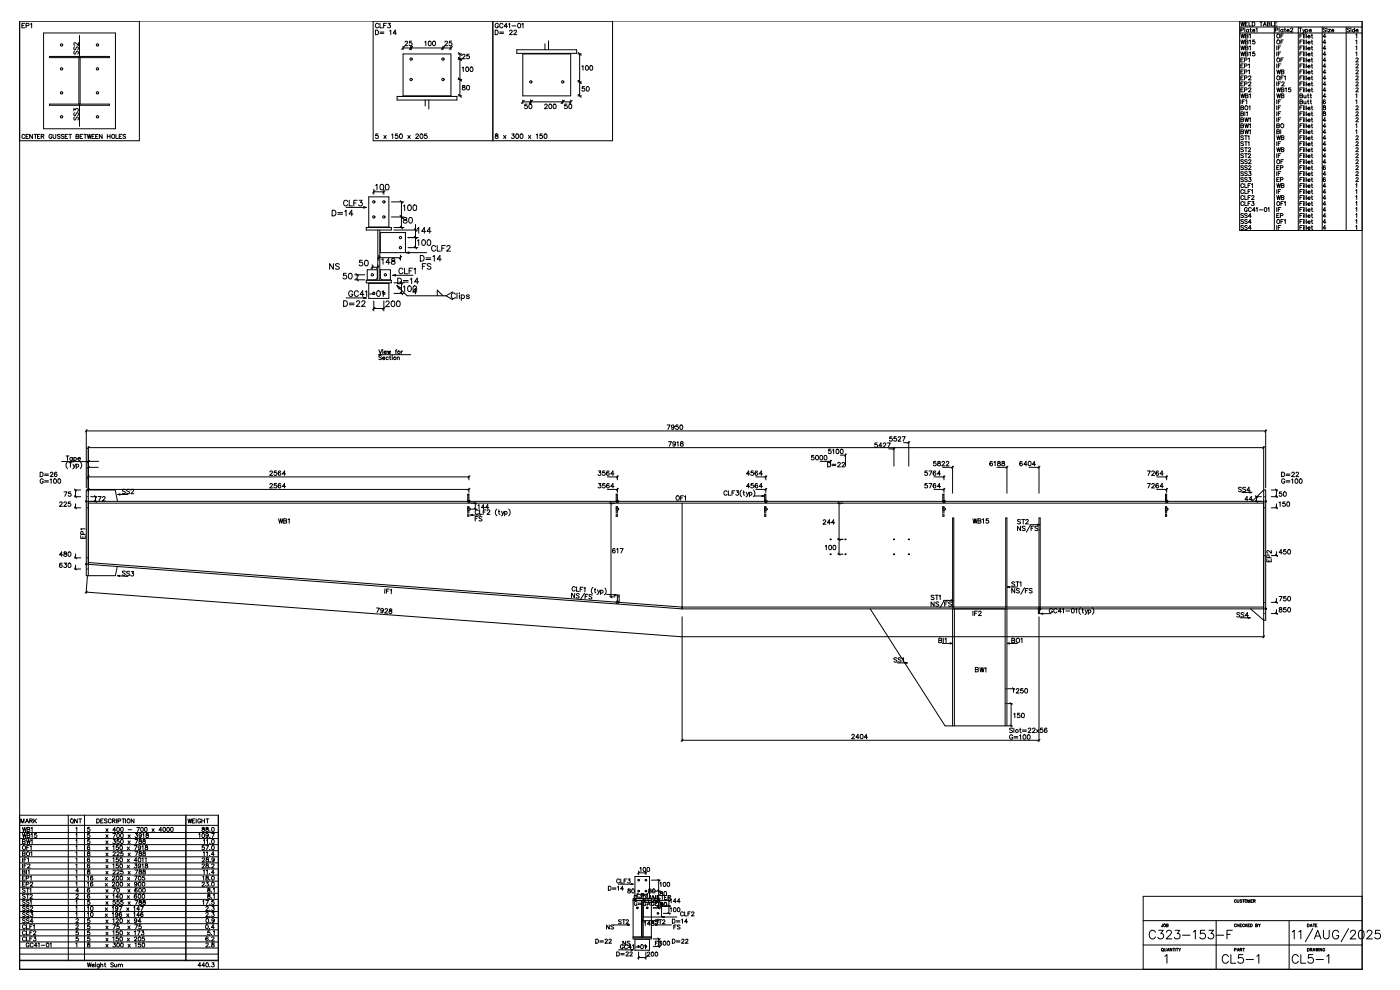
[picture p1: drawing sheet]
<svg xmlns="http://www.w3.org/2000/svg" width="420mm" height="297mm" viewBox="0 0 420 297" stroke-linecap="round" stroke-linejoin="round" font-family="sans-serif">
<g fill="none" stroke="#000" stroke-width=".3">
<path d="M5.9 6.3h402.6v284.4h-402.6zM6.6 7.6h.5M7.4 7h-.8v1.3h.8M7.8 7.7l.8-.1v-.5l-.8-.1v1.3M9.2 7.2l.3-.2v1.3M13.1 9.9h21.5v28.7h-21.5zM14.9 16.9h17.9v.4h-17.9zM22.3 15.3l-.2 .4 .2 .5 .4-.1 .4-.8 .4 .4-.2 .5M22.3 14l-.2 .4 .2 .5 .4-.1 .3-.7 .3-.1 .2 .4-.2 .5M23.5 12.7v1l-1.1-.9-.3 .5 .4 .3M23.7 17.3v13.9M23.8 10.6v6.3"/>
<path d="M24 17.3v13.9M41.8 6.3v35.9h-35.9M111.9 6.3v35.9h71.8v-35.9M112.6 9h.4a.73 .73 0 0 1 .5 .7 .73 .73 0 0 1-.5 .7h-.4zM113.6 7.3a.5 .5 0 0 0-.6-.3 .5 .5 0 0 0-.4 .5v.3a.5 .5 0 0 0 .4 .6 .5 .5 0 0 0 .6-.4M113.9 7v1.4h.8M113.9 9.6h1.2M113.9 10h1.2M115.1 7.6h.5M115.9 7h-.8v1.4M116.3 7h.8l-.4 .5a.45 .45 0 0 1 .3 .7 .45 .45 0 0 1-.8-.1M116.9 9.3l.3-.3v1.4"/>
<path d="M118.9 9.9h-1l.7-.9v1.4M120.9 16.2h14.3v12.5h-14.3zM120.9 13.8v1.1M120.9 14.4h14.3M121.3 13.9l-.9 .9M121.5 12.7l.2-.4 .5 .3-.8 1.1h.9M123.3 13.8v1.1M123.5 12.3h-.7v.6a.48 .48 0 0 1 .7 0 .48 .48 0 0 1-.1 .7 .48 .48 0 0 1-.7-.2M123.7 13.9l-.9 .9M127.4 12.6l.3-.3v1.4M128.6 12.4a.62 .62 0 0 1 .7 .6 .62 .62 0 0 1-.7 .6l-.2-.5zM129.9 12.4a.62 .62 0 0 1 .7 .6 .62 .62 0 0 1-.7 .6l-.2-.5z"/>
<path d="M132.8 13.8v1.1M133.3 13.9l-.9 .9M133.4 12.7l.3-.4 .5 .3-.8 1.1h.9M135.2 13.8v1.1M135.4 12.3h-.6l-.1 .6a.48 .48 0 0 1 .7 0 .48 .48 0 0 1 0 .7 .48 .48 0 0 1-.7-.2M135.7 13.9l-.9 .9M137.4 16.2h1.1M137.4 17.7h1.1M137.5 15.7l.9 .9M137.5 17.3l.9 .9M137.9 16.2v12.5M138.7 16.6l.2-.3 .6 .2-.9 1.1h.9"/>
<path d="M140.7 16.3h-.7v.5a.48 .48 0 0 1 .7 0 .48 .48 0 0 1-.1 .8 .48 .48 0 0 1-.7-.2M147.8 6.3v35.9M148.5 9h.4a.73 .73 0 0 1 .5 .7 .73 .73 0 0 1-.5 .7h-.4zM149.5 7.3a.5 .5 0 0 0-.6-.3 .5 .5 0 0 0-.4 .5v.3a.49 .49 0 0 0 .5 .6 .49 .49 0 0 0 .5-.6h-.4M149.9 9.6h1.1M149.9 10h1.1M150.8 7.3a.5 .5 0 0 0-.5-.3 .5 .5 0 0 0-.4 .5v.3a.5 .5 0 0 0 .4 .6 .5 .5 0 0 0 .5-.4M152.2 7.9h-1l.7-.9v1.4M152.5 7.2l.3-.2v1.4M152.8 9.4l.3-.4 .5 .3-.8 1.1h.9M153.5 7.8h1.2M154.1 9.4l.3-.4 .5 .3-.8 1.1h.9"/>
<path d="M155 14.9h17.9v1.1h-17.9zM155.4 7.1a.62 .62 0 0 1 .7 .6 .62 .62 0 0 1-.7 .6l-.2-.5zM156.5 7.2l.4-.2v1.4M156.8 16.2h14.3v12.5h-14.3zM163.4 13.1v1.8M164.5 12.2v2.7M173.3 16.2h1.1M173.4 15.7l.9 .9M173.8 16.2v12.5M174.5 19.9l.3-.2v1.3M175.7 19.8a.62 .62 0 0 1 .8 .6 .62 .62 0 0 1-.8 .6l-.1-.5zM177 19.8a.62 .62 0 0 1 .8 .6 .62 .62 0 0 1-.8 .6l-.2-.5z"/>
<path d="M371.8 9.9h36.7M371.8 6.3v62.8h36.7M371.8 8.1h36.7M372.1 6.6l.3 1.2 .3-1.2 .3 1.2 .3-1.2M372.1 9h.7l.1-.5-.8-.1v1.2M372.1 10.2l.3 1.2 .3-1.2 .3 1.2 .3-1.2M372.1 12l.3 1.2 .3-1.2 .3 1.2 .3-1.2M372.1 13.8l.3 1.2 .3-1.2 .3 1.2 .3-1.2M372.1 15.6l.3 1.2 .3-1.2 .3 1.2 .3-1.2M372.1 17.9h.5M372.1 19.7h.5M372.9 17.4h-.8v1.2h.8"/>
<path d="M372.9 19.2h-.8v1.2h.8M373.2 18l.7-.1v-.4l-.7-.1v1.2M373.2 19.8l.7-.1v-.4l-.7-.1v1.2M373.3 8.4v1.2M373.5 10.8l.7 .1 .1 .3-.3 .2h-.5v-1.2l.7 .1v.3l-.2 .2M373.5 12.6l.7 .1 .1 .3-.3 .2h-.5v-1.2l.7 .1v.3l-.2 .2M373.5 14.3l.7 .2 .1 .2-.3 .3h-.5v-1.2l.7 .1v.3l-.2 .1M373.5 16.1l.7 .2 .1 .2-.3 .3h-.5v-1.2l.7 .1v.3l-.2 .1M373.5 7.2h.4M374.2 6.6h-.7v1.2h.7M374.4 17.6l.3-.2v1.2M374.4 19.4l.3-.2v1.2"/>
<path d="M374.5 9a.38 .38 0 0 0-.6-.1 .38 .38 0 0 0 0 .6 .38 .38 0 0 0 .6-.1M374.5 8.8v.8M374.6 6.6v1.2h.7M374.7 10.4l.3-.2v1.2M374.7 12.2l.3-.2v1.2M374.7 14l.3-.2v1.2M374.7 15.8l.3-.2v1.2M374.9 8.8h.4M375 8.4v1l.3 .2M375.5 6.6h.4a.64 .64 0 0 1 .5 .6 .64 .64 0 0 1-.5 .6h-.4zM375.7 9.1h.6a.38 .38 0 0 0-.4-.3 .38 .38 0 0 0-.3 .4 .38 .38 0 0 0 .3 .4l.4-.2M376.3 12h-.6v.5a.42 .42 0 0 1 .6 0 .42 .42 0 0 1-.1 .6 .42 .42 0 0 1-.6-.1"/>
<path d="M376.3 15.6h-.6v.5a.42 .42 0 0 1 .6 0 .42 .42 0 0 1-.1 .6 .42 .42 0 0 1-.6-.2M376.7 8.6l.3-.2v1.2M377.8 6.6h.8M378.2 6.6v1.2M378.8 7.8l.5-1.2 .5 1.2M379 7.4h.6M380.1 7.2l.7 .1 .1 .3-.3 .2h-.5v-1.2l.7 .1 .1 .2-.3 .3M381.3 6.6v1.2h.7M382.2 8.1v61M382.3 7.2h.4M382.4 9h.7v-.5l-.7-.1v1.2M382.9 13.8v1.2"/>
<path d="M382.9 15.6v1.2M382.9 19.2v1.2M383 6.6h-.7v1.2h.7M383.3 14.3h.5M383.3 16.1h.5M383.3 19.7h.5M383.6 8.4v1.2M384.1 13.8h-.8v1.2M384.1 15.6h-.8v1.2M384.1 19.2h-.8v1.2M384.1 10.8h.5M384.1 12.6h.5"/>
<path d="M384.1 17.9h.5M384.7 9a.38 .38 0 0 0-.5-.1 .38 .38 0 0 0 0 .6 .38 .38 0 0 0 .5-.1M384.7 8.8v.8M384.9 10.2h-.8v1.2M384.9 12h-.8v1.2M384.9 17.4h-.8v1.2M385.1 8.8h.4M385.3 8.4v1l.3 .2M385.9 9.1h.7a.38 .38 0 0 0-.4-.3 .38 .38 0 0 0-.3 .4 .38 .38 0 0 0 .3 .4l.4-.2M387 8.7l.3-.3 .4 .2-.7 1h.8M389.3 8.1v61M389.6 8.4h.8"/>
<path d="M389.8 10.8h.5M389.8 12.6h.5M389.8 14.3h.5M389.8 16.1h.5M389.8 17.9h.5M389.8 19.7h.5M390 8.4v1.2M390.6 10.2h-.8v1.2M390.6 12h-.8v1.2M390.6 13.8h-.8v1.2M390.6 15.6h-.8v1.2M390.6 17.4h-.8v1.2"/>
<path d="M390.6 19.2h-.8v1.2M390.7 8.8l.3 .8M390.9 10.2h.1M390.9 12h.1M390.9 13.8h.1M390.9 15.6h.1M390.9 17.4h.1M390.9 19.2h.1M390.9 10.6v.8M390.9 12.4v.8M390.9 14.2v.8M390.9 16v.8"/>
<path d="M390.9 17.8v.8M390.9 19.6v.8M391.3 10.2v1.2M391.3 12v1.2M391.3 13.8v1.2M391.3 15.6v1.2M391.3 17.4v1.2M391.3 19.2v1.2M391.4 8.8l-.6 1.1-.2 .1M391.5 9a.38 .38 0 0 1 .6-.1 .38 .38 0 0 1 0 .6 .38 .38 0 0 1-.6-.1M391.5 8.8v1.2M391.8 10.2v1.2"/>
<path d="M391.8 12v1.2M391.8 13.8v1.2M391.8 15.6v1.2M391.8 17.4v1.2M391.8 19.2v1.2M392.2 10.9h.7a.38 .38 0 0 0-.4-.3 .38 .38 0 0 0-.4 .4 .38 .38 0 0 0 .4 .4l.4-.2M392.2 12.7h.7a.38 .38 0 0 0-.4-.3 .38 .38 0 0 0-.4 .4 .38 .38 0 0 0 .4 .4l.4-.2M392.2 14.5h.7a.38 .38 0 0 0-.4-.3 .38 .38 0 0 0-.4 .4 .38 .38 0 0 0 .4 .4l.4-.2M392.2 16.3h.7a.38 .38 0 0 0-.4-.3 .38 .38 0 0 0-.4 .4 .38 .38 0 0 0 .4 .4l.4-.2M392.2 18.1h.7a.38 .38 0 0 0-.4-.3 .38 .38 0 0 0-.4 .4 .38 .38 0 0 0 .4 .4l.4-.2M392.2 19.9h.7a.38 .38 0 0 0-.4-.3 .38 .38 0 0 0-.4 .4 .38 .38 0 0 0 .4 .4l.4-.2M392.6 9.1h.7a.38 .38 0 0 0-.4-.3 .38 .38 0 0 0-.4 .4 .38 .38 0 0 0 .4 .4l.4-.2"/>
<path d="M393.2 10.6h.4M393.2 12.4h.4M393.2 14.2h.4M393.2 16h.4M393.2 17.8h.4M393.2 19.6h.4M393.4 10.2v1l.3 .2M393.4 12v1l.3 .2M393.4 13.8v.9l.3 .3M393.4 15.6v.9l.3 .3M393.4 17.4v.9l.3 .3M393.4 19.2v.9l.3 .3"/>
<path d="M396.5 8.1v61M397.6 8.6l-.3-.2-.5 .2 .8 .6-.3 .4-.5-.2M397.6 11h-.8l.5-.8v1.2M397.6 12.8h-.8l.5-.8v1.2M397.6 14.6h-.8l.5-.8v1.2M397.6 16.4h-.8l.5-.8v1.2M397.6 18.2h-.8l.5-.8v1.2M397.6 20h-.8l.5-.8v1.2M397.9 8.5h.1M398 8.8v.8M398.4 8.8h.6l-.6 .8h.6M399.3 9.1h.7a.38 .38 0 0 0-.4-.3 .38 .38 0 0 0-.3 .4 .38 .38 0 0 0 .3 .4l.4-.2"/>
<path d="M403.7 8.1v61M404.7 8.6l-.2-.2-.6 .2 .8 .6-.2 .4-.6-.2M405.1 8.5h.1M405.1 8.8v.8M406.2 9a.38 .38 0 0 0-.5-.1 .38 .38 0 0 0 0 .6 .38 .38 0 0 0 .5-.1M406.2 8.4v1.2M406.6 10.4l.3-.2v1.2M406.6 12.2l.3-.2v1.2M406.6 14l.3-.2v1.2M406.6 15.8l.3-.2v1.2M406.6 9.1h.7a.38 .38 0 0 0-.4-.3 .38 .38 0 0 0-.4 .4 .38 .38 0 0 0 .4 .4l.4-.2M406.6 17.7l.3-.3 .4 .2-.7 1h.8"/>
<path d="M406.6 19.4l.3-.2 .4 .2-.7 1h.8M14.9 31.2h17.9v.4h-17.9zM22.1 33.3v-.7l.6 .4a.45 .45 0 0 1 .7-.4 .45 .45 0 0 1-.2 .8M22.3 35.1l-.2 .3 .2 .6 .4-.1 .4-.8 .4 .3-.2 .6M22.3 33.8l-.2 .3 .2 .6 .4-.1 .4-.8 .4 .3-.2 .6M23.8 31.6v6.3M119.1 28.9h17.9v1.1h-17.9zM127.5 30v1.8M128.6 30v2.7M137.4 28.7h1.1M137.4 23.8h1.1M137.5 23.4l.9 .9"/>
<path d="M137.5 28.3l.9 .9M138.6 20.4l.3-.3v1.4M138.7 25.7v.4l.8 .4a.45 .45 0 0 1-.4 .5 .45 .45 0 0 1-.5-.5l.9-.6-.1-.2zM139.8 20.2a.62 .62 0 0 1 .8 .6 .62 .62 0 0 1-.8 .6l-.2-.5zM140.1 25.7a.62 .62 0 0 1 .7 .6 .62 .62 0 0 1-.7 .6l-.2-.5zM141.1 20.2a.62 .62 0 0 1 .8 .6 .62 .62 0 0 1-.8 .6l-.2-.5zM156.8 30.5h14.3M156.8 30v1.1M157.2 30.1l-.9 .9M158.1 31.2h-.7v.6a.48 .48 0 0 1 .7 0 .48 .48 0 0 1-.1 .7 .48 .48 0 0 1-.7-.2M158.8 31.3a.62 .62 0 0 1 .7 .6 .62 .62 0 0 1-.7 .6l-.2-.5zM159.2 30v1.1"/>
<path d="M159.6 30.1l-.9 .9M163.3 31.5l.3-.3 .5 .3-.8 1.1h.9M164.8 31.3a.62 .62 0 0 1 .7 .6 .62 .62 0 0 1-.7 .6l-.2-.5zM166.1 31.3a.62 .62 0 0 1 .7 .6 .62 .62 0 0 1-.7 .6l-.2-.5zM168.7 30v1.1M169.2 30.1l-.9 .9M170 31.2h-.6l-.1 .6a.48 .48 0 0 1 .8 0 .48 .48 0 0 1-.1 .7 .48 .48 0 0 1-.7-.2M170.8 31.3a.62 .62 0 0 1 .7 .6 .62 .62 0 0 1-.7 .6l-.2-.5zM171.1 30v1.1M171.6 30.1l-.9 .9M173.3 28.7h1.1M173.3 24.6h1.1"/>
<path d="M173.4 24.1l.9 .9M173.4 28.3l.9 .9M175.3 26h-.7v.6a.48 .48 0 0 1 .7-.1 .48 .48 0 0 1-.1 .8 .48 .48 0 0 1-.7-.2M176 26a.62 .62 0 0 1 .7 .6 .62 .62 0 0 1-.7 .7l-.2-.6zM372.1 28.1l.3 1.2 .3-1.2 .3 1.2 .3-1.2M372.1 32.3l.8 .1v.3l-.3 .2h-.5v-1.2l.8 .1v.4l-.3 .1M372.1 34.1l.8 .1v.3l-.3 .2h-.5v-1.2l.8 .1v.4l-.3 .1M372.1 35.9l.8 .1v.3l-.3 .2h-.5v-1.2l.8 .1v.4l-.3 .1M372.1 37.7l.8 .1v.3l-.3 .2h-.5v-1.2l.8 .1v.4l-.3 .1M372.1 39.5l.8 .1v.3l-.3 .2h-.5v-1.2l.8 .1v.4l-.3 .1M372.1 21.5h.5M372.1 23.3h.5"/>
<path d="M372.1 25.1h.5M372.1 26.9h.5M372.1 29.9v1.2M372.6 30.5h.4M372.9 21h-.8v1.2h.8M372.9 22.8h-.8v1.1h.8M372.9 24.5h-.8v1.2h.8M372.9 26.3h-.8v1.2h.8M373.2 21.6l.7-.1v-.4l-.7-.1v1.2M373.2 23.4l.7-.1v-.4l-.7-.1v1.1M373.2 25.2l.7-.1v-.4l-.7-.2v1.2M373.2 27l.7-.1v-.4l-.7-.2v1.2"/>
<path d="M373.3 29.9h-.7v1.2M373.3 35.3l.3 1.2 .3-1.2 .3 1.2 .3-1.2M373.3 37.1l.3 1.2 .3-1.2 .3 1.2 .3-1.2M373.3 38.9l.3 1.2 .3-1.2 .3 1.2 .3-1.2M373.3 33.5v1.2M373.5 28.7l.7 .1 .1 .3-.3 .2h-.5v-1.2l.7 .1v.4l-.2 .1M373.6 30.2l.3-.3v1.2M373.8 33.7l.3-.2v1.2M374.4 21.2l.3-.2v1.2M374.5 23l.2-.2 .4 .2-.7 .9h.8M374.5 24.8l.2-.3 .4 .3-.7 .9h.8M374.5 26.6l.2-.3 .4 .3-.7 .9h.8"/>
<path d="M374.6 32l.3-.3v1.2M374.7 28.4l.3-.3v1.2M374.7 35.5l.3-.2v1.2M374.7 37.3l.3-.2v1.2M374.7 39.1l.3-.2v1.2M382.9 21l.3 1.2 .3-1.2 .2 1.2 .3-1.2M382.9 26.3l.3 1.2 .3-1.2 .2 1.2 .3-1.2M382.9 28.1l.3 1.2 .3-1.2 .2 1.2 .3-1.2M382.9 37.7l.7 .1 .1 .3-.3 .2h-.5v-1.2l.7 .1v.4l-.2 .1M382.9 39.5l.7 .1 .1 .3-.3 .2h-.5v-1.2l.7 .1 .1 .2-.3 .3M382.9 24.5v1.2M382.9 29.9v1.2"/>
<path d="M382.9 31.7v1.2M382.9 33.5v1.2M382.9 35.3v1.2M383.3 25.1h.5M383.3 30.5h.5M383.3 32.3h.5M383.3 34.1h.5M383.3 35.9h.5M384.1 24.5h-.8v1.2M384.1 29.9h-.8v1.2M384.1 31.7h-.8v1.2M384.1 33.5h-.8v1.2"/>
<path d="M384.1 35.3h-.8v1.2M384.1 38.9v1.2M384.1 23.3h.5M384.3 21.5l.7 .1 .1 .3-.3 .3h-.5v-1.2l.7 .1 .1 .2-.3 .2M384.3 26.9l.7 .1 .1 .3-.3 .2h-.5v-1.2l.7 .2 .1 .2-.3 .2M384.3 28.7l.7 .1 .1 .3-.3 .2h-.5v-1.2l.7 .1 .1 .3-.3 .2M384.4 24.8l.3-.3 .4 .3-.7 .9h.8M384.9 22.8h-.8v1.1M385.2 23l.3-.2v1.1M385.5 26.6l.2-.3v1.2M387 26.3h-.5l-.1 .6a.42 .42 0 0 1 .7-.1 .42 .42 0 0 1-.1 .7 .42 .42 0 0 1-.6-.2M389.8 28.7l.8 .1v.3l-.3 .2h-.5v-1.2l.8 .1v.3l-.3 .2"/>
<path d="M389.8 30.5l.8 .1v.3l-.3 .2h-.5v-1.2l.8 .1v.3l-.3 .2M389.8 21.5h.5M389.8 23.3h.5M389.8 25.1h.5M389.8 26.9h.5M389.8 32.3h.5M389.8 34.1h.5M389.8 35.9h.5M389.8 37.7h.5M389.8 39.5h.5M390.6 21h-.8v1.2M390.6 22.8h-.8v1.1"/>
<path d="M390.6 24.5h-.8v1.2M390.6 26.3h-.8v1.2M390.6 31.7h-.8v1.2M390.6 33.5h-.8v1.2M390.6 35.3h-.8v1.2M390.6 37.1h-.8v1.2M390.6 38.9h-.8v1.2M390.9 21h.1M390.9 35.4h.1M390.9 22.8h.1M390.9 24.6h.1M390.9 26.4h.1"/>
<path d="M390.9 31.8h.1M390.9 33.6h.1M390.9 37.2h.1M390.9 39h.1M390.9 21.4v.8M390.9 23.2v.7M390.9 24.9v.8M390.9 26.7v.8M390.9 32.1v.8M390.9 33.9v.8M390.9 35.7v.8M390.9 37.5v.8"/>
<path d="M390.9 39.3v.8M391 28.5l.1 .8 .6-.2M391 30.3l.1 .8 .6-.2M391.3 21v1.2M391.3 22.8v1.1M391.3 24.5v1.2M391.3 26.3v1.2M391.3 31.7v1.2M391.3 33.5v1.2M391.3 35.3v1.2M391.3 37.1v1.2M391.3 38.9v1.2"/>
<path d="M391.7 28.5v.8M391.7 30.3v.8M391.8 21v1.2M391.8 22.8v1.1M391.8 24.5v1.2M391.8 26.3v1.2M391.8 31.7v1.2M391.8 33.5v1.2M391.8 35.3v1.2M391.8 37.1v1.2M391.8 38.9v1.2M392.1 28.5h.4"/>
<path d="M392.1 30.3h.4M392.2 21.7h.7a.38 .38 0 0 0-.4-.3 .38 .38 0 0 0-.4 .4 .38 .38 0 0 0 .4 .4l.4-.2M392.2 23.5h.7a.38 .38 0 0 0-.4-.3 .38 .38 0 0 0-.4 .4 .38 .38 0 0 0 .4 .3l.4-.1M392.2 25.3h.7a.38 .38 0 0 0-.4-.3 .38 .38 0 0 0-.4 .4 .38 .38 0 0 0 .4 .3l.4-.1M392.2 27.1h.7a.38 .38 0 0 0-.4-.3 .38 .38 0 0 0-.4 .4 .38 .38 0 0 0 .4 .3l.4-.1M392.2 32.5h.7a.38 .38 0 0 0-.4-.3 .38 .38 0 0 0-.4 .3 .38 .38 0 0 0 .4 .4l.4-.1M392.2 34.3h.7a.38 .38 0 0 0-.4-.3 .38 .38 0 0 0-.4 .3 .38 .38 0 0 0 .4 .4l.4-.2M392.2 36.1h.7a.38 .38 0 0 0-.4-.4 .38 .38 0 0 0-.4 .4 .38 .38 0 0 0 .4 .4l.4-.2M392.2 37.9h.7a.38 .38 0 0 0-.4-.4 .38 .38 0 0 0-.4 .4 .38 .38 0 0 0 .4 .4l.4-.2M392.2 39.6h.7a.38 .38 0 0 0-.4-.3 .38 .38 0 0 0-.4 .4 .38 .38 0 0 0 .4 .4l.4-.2M392.3 28.1v1l.3 .2M392.3 29.9v1l.3 .2"/>
<path d="M392.9 28.5h.4M392.9 30.3h.4M393.1 28.1v1l.3 .2M393.1 29.9v1l.3 .2M393.2 21.4h.4M393.2 23.2h.4M393.2 24.9h.4M393.2 26.7h.4M393.2 32.1h.4M393.2 33.9h.4M393.2 35.7h.4M393.2 37.5h.4"/>
<path d="M393.2 39.3h.4M393.4 21v.9l.3 .3M393.4 22.8v.9l.3 .2M393.4 24.5v1l.3 .2M393.4 26.3v1l.3 .2M393.4 31.7v1l.3 .2M393.4 33.5v1l.3 .2M393.4 35.3v1l.3 .2M393.4 37.1v1l.3 .2M393.4 38.9v1l.3 .2M396.9 31.8l-.1 .2a.68 .68 0 0 1 .7 .8h-.7a.68 .68 0 0 1 .7-.8v-.2zM396.9 33.6l-.1 .2a.68 .68 0 0 1 .7 .8h-.7a.68 .68 0 0 1 .7-.8v-.2z"/>
<path d="M397.5 30.1l-.1-.1a.52 .52 0 0 0-.7 .5 .52 .52 0 0 0 .8 .5 .37 .37 0 0 0-.2-.6 .37 .37 0 0 0-.5 .3M397.6 21.8h-.8l.5-.8v1.2M397.6 23.5h-.8l.5-.7v1.1M397.6 25.3h-.8l.5-.8v1.2M397.6 27.1h-.8l.5-.8v1.2M397.6 28.9h-.8l.5-.8v1.2M397.6 36.1h-.8l.5-.8v1.2M397.6 37.9h-.8l.5-.8v1.2M397.6 39.7h-.8l.5-.8v1.2M406.6 28.4l.3-.3v1.2M406.6 30.2l.3-.3v1.2M406.6 37.3l.3-.2v1.2"/>
<path d="M406.6 39.1l.3-.2v1.2M406.6 21.2l.3-.2 .4 .2-.7 1h.8M406.6 23l.3-.2 .4 .2-.7 .9h.8M406.6 24.8l.3-.3 .4 .3-.7 .9h.8M406.6 26.6l.3-.3 .4 .3-.7 .9h.8M406.6 32l.3-.3 .4 .3-.7 .9h.8M406.6 33.8l.3-.3 .4 .2-.7 1h.8M406.6 35.6l.3-.3 .4 .2-.7 1h.8M7.4 40.6a.45 .45 0 0 0-.5-.3 .45 .45 0 0 0-.3 .5v.3a.45 .45 0 0 0 .3 .4 .45 .45 0 0 0 .5-.3M7.8 40.9h.5M8.6 40.3h-.8v1.2h.8M9.7 40.3v1.2l-.8-1.2v1.2"/>
<path d="M10.2 40.3h.8M10.6 40.3v1.2M11.2 40.9h.5M12 40.3h-.8v1.2h.8M12.3 40.9l.8-.1v-.4l-.8-.1v1.2M12.8 40.9l.4 .6M15.6 40.6a.45 .45 0 0 0-.6-.3 .45 .45 0 0 0-.3 .5v.3a.44 .44 0 0 0 .4 .4 .44 .44 0 0 0 .5-.4h-.3M15.9 40.3v.9l.4 .3 .4-.2v-1M18 40.5l-.3-.2-.5 .2 .1 .3 .7 .3v.2l-.3 .2-.5-.2M19.2 40.5l-.3-.2-.5 .2 .8 .7-.3 .3-.5-.2M19.5 40.9h.5M20.3 40.3h-.8v1.2h.8"/>
<path d="M20.6 40.3h.9M21 40.3v1.2M22.8 40.9l.8 .1v.3l-.3 .2h-.5v-1.2l.8 .1v.4l-.3 .1M24 40.9h.5M24.8 40.3h-.8v1.2h.8M25.1 40.3h.8M25.5 40.3v1.2M26.2 40.3l.3 1.2 .3-1.2 .3 1.2 .2-1.2M27.6 40.9h.4M28.3 40.3h-.7v1.2h.7M28.7 40.9h.5M29.5 40.3h-.8v1.2h.8"/>
<path d="M30.6 40.3v1.2l-.8-1.2v1.2M32.2 40.9h.8M32.2 40.3v1.2M33 40.3v1.2M34.8 40.3v1.2h.7M35.8 40.9h.4M36.5 40.3h-.7v1.2h.7M37.7 40.5l-.3-.2-.5 .2 .1 .3 .6 .3 .1 .2-.3 .2-.5-.2M110.6 59h6v9.1h-6zM112.1 56.8v1.5M112.1 57.5h3M112.5 57.1l-.8 .8"/>
<path d="M112.7 55.6l.4-.3v1.7M113.4 40.2h-.7v.5a.48 .48 0 0 1 .7 0 .48 .48 0 0 1-.1 .8 .48 .48 0 0 1-.7-.2M114.2 55.3a.83 .83 0 0 1 1 .7 .83 .83 0 0 1-.6 1l-.6-.4-.1-.6zM115.1 56.8v1.5M115.1 40.6l.7 .9M115.5 57.1l-.8 .8M115.8 55.3a.83 .83 0 0 1 1 .7 .83 .83 0 0 1-.6 1l-.6-.4v-.6zM115.8 40.6l-.7 .9M117.4 40.4l.4-.2v1.3M119.3 40.2h-.7v.5a.48 .48 0 0 1 .7 0 .48 .48 0 0 1-.1 .8 .48 .48 0 0 1-.7-.2M120 40.2a.62 .62 0 0 1 .7 .6 .62 .62 0 0 1-.7 .7l-.2-.6zM122.3 40.6l.7 .9"/>
<path d="M123 40.6l-.7 .9M124.7 40.5l.3-.3 .5 .2-.9 1.1h1M126.1 40.2a.62 .62 0 0 1 .8 .6 .62 .62 0 0 1-.8 .7l-.2-.6zM128 40.2h-.6l-.1 .5a.48 .48 0 0 1 .7 0 .48 .48 0 0 1-.1 .8 .48 .48 0 0 1-.7-.2M148.6 40.2v.4l.8 .5a.45 .45 0 0 1-.5 .4 .45 .45 0 0 1-.4-.4l.8-.6v-.3zM151 40.6l.7 .9M151.7 40.6l-.7 .9M153.5 40.2h.7l-.4 .5a.45 .45 0 0 1 .3 .7 .45 .45 0 0 1-.7-.1M154.8 40.2a.62 .62 0 0 1 .8 .6 .62 .62 0 0 1-.8 .7l-.2-.6zM156.1 40.2a.62 .62 0 0 1 .8 .6 .62 .62 0 0 1-.8 .7l-.2-.6zM158.5 40.6l.7 .9M159.2 40.6l-.7 .9"/>
<path d="M160.8 40.4l.3-.2v1.3M162.6 40.2h-.6l-.1 .5a.48 .48 0 0 1 .7 0 .48 .48 0 0 1-.1 .8 .48 .48 0 0 1-.7-.2M163.3 40.2a.62 .62 0 0 1 .8 .6 .62 .62 0 0 1-.8 .7l-.2-.6zM372.9 40.9l-.3-.2-.5 .2 .8 .7-.3 .3-.5-.2M372.9 42.7l-.3-.2-.5 .2 .8 .6-.3 .4-.5-.2M372.9 44.5l-.3-.2-.5 .2 .8 .6-.3 .4-.5-.2M372.9 46.3l-.3-.2-.5 .2 .8 .6-.3 .4-.5-.2M372.9 48l-.3-.1-.5 .1 .8 .7-.3 .4-.5-.2M372.9 49.8l-.3-.1-.5 .1 .8 .7-.3 .4-.5-.2M372.9 51.6l-.3-.1-.5 .1 .8 .7-.3 .4-.5-.2M372.9 53.4l-.3-.1-.5 .1 .8 .7-.3 .4-.5-.2M373 55.3a.44 .44 0 0 0-.5-.2 .44 .44 0 0 0-.4 .4v.3a.44 .44 0 0 0 .4 .5 .44 .44 0 0 0 .5-.3"/>
<path d="M373 57.1a.44 .44 0 0 0-.5-.3 .44 .44 0 0 0-.4 .5v.3a.44 .44 0 0 0 .4 .5 .44 .44 0 0 0 .5-.3M373 58.9a.44 .44 0 0 0-.5-.3 .44 .44 0 0 0-.4 .5v.3a.44 .44 0 0 0 .4 .4 .44 .44 0 0 0 .5-.2M373.3 40.7h.8M373.3 42.5h.8M373.3 44.3h.8M373.3 46.1h.8M373.3 55.1v1.2h.7M373.3 56.9v1.1h.7M373.3 58.6v1.2h.7M373.7 40.7v1.2M373.7 42.5v1.2M373.7 44.3v1.2"/>
<path d="M373.7 46.1v1.2M374.1 48l-.3-.1-.5 .1 .8 .7-.3 .4-.5-.2M374.1 49.8l-.3-.1-.5 .1 .8 .7-.3 .4-.5-.2M374.1 51.6l-.3-.1-.5 .1 .8 .7-.3 .4-.5-.2M374.1 53.4l-.3-.1-.5 .1 .8 .7-.3 .4-.5-.2M374.3 40.9l.3-.2v1.2M374.3 42.7l.3-.2v1.2M374.3 55.6h.4M374.3 57.4h.4M374.3 59.2h.4M374.3 44.6l.3-.3 .4 .2-.7 1h.8M374.3 46.4l.3-.3 .4 .2-.7 1h.8"/>
<path d="M374.5 48.2l.2-.3 .4 .2-.7 1h.8M374.5 50l.2-.3 .4 .2-.7 1h.8M374.5 51.5h.6l-.3 .4a.4 .4 0 0 1 .3 .7 .4 .4 0 0 1-.7-.2M374.5 53.3h.6l-.3 .4a.4 .4 0 0 1 .3 .7 .4 .4 0 0 1-.7-.2M375 55.1h-.7v1.2M375 56.9h-.7v1.1M375 58.6h-.7v1.2M375.3 55.3l.3-.2v1.2M375.3 57.1l.3-.2v1.1M375.4 58.9l.2-.3 .5 .3-.8 .9h.8M382.9 40.7l.3 1.2 .3-1.2 .2 1.2 .3-1.2M382.9 44.3l.3 1.2 .3-1.2 .2 1.2 .3-1.2"/>
<path d="M382.9 55.1l.3 1.2 .3-1.2 .2 1.2 .3-1.2M382.9 58.6l.3 1.2 .3-1.2 .2 1.2 .3-1.2M382.9 42.5v1.2M382.9 46.1v1.2M382.9 51.5v1.2M382.9 56.9v1.1M382.9 50.2h.4M382.9 53.8h.4M383.3 43.1h.5M383.3 46.7h.5M383.3 52h.5M383.3 57.4h.5"/>
<path d="M383.6 49.7h-.7v1.2h.7M383.6 53.3h-.7v1.2h.7M384 50.3l.7-.1v-.4l-.7-.1v1.2M384 53.9l.7-.1v-.4l-.7-.1v1.2M384.1 42.5h-.8v1.2M384.1 46.1h-.8v1.2M384.1 51.5h-.8v1.2M384.1 56.9h-.8v1.1M384.1 48.4h.5M384.3 41.3l.7 .1 .1 .3-.3 .2h-.5v-1.2l.7 .1 .1 .2-.3 .3M384.3 44.9l.7 .1 .1 .3-.3 .2h-.5v-1.2l.7 .1 .1 .2-.3 .3M384.3 55.6l.7 .1 .1 .3-.3 .3h-.5v-1.2l.7 .1 .1 .2-.3 .2"/>
<path d="M384.3 59.2l.7 .1 .1 .3-.3 .2h-.5v-1.2l.7 .2 .1 .2-.3 .2M384.9 47.9h-.8v1.2M389.8 41.3h.5M389.8 43.1h.5M389.8 44.9h.5M389.8 46.7h.5M389.8 48.4h.5M389.8 50.2h.5M389.8 52h.5M389.8 53.8h.5M389.8 55.6h.5M389.8 57.4h.5"/>
<path d="M389.8 59.2h.5M390.6 40.7h-.8v1.2M390.6 42.5h-.8v1.2M390.6 44.3h-.8v1.2M390.6 46.1h-.8v1.2M390.6 47.9h-.8v1.2M390.6 49.7h-.8v1.2M390.6 51.5h-.8v1.2M390.6 53.3h-.8v1.2M390.6 55.1h-.8v1.2M390.6 56.9h-.8v1.1M390.6 58.6h-.8v1.2"/>
<path d="M390.9 49.7h.1M390.9 40.8h.1M390.9 42.6h.1M390.9 44.3h.1M390.9 46.1h.1M390.9 47.9h.1M390.9 51.5h.1M390.9 53.3h.1M390.9 55.1h.1M390.9 56.9h.1M390.9 58.7h.1M390.9 41.1v.8"/>
<path d="M390.9 42.9v.8M390.9 44.7v.8M390.9 46.5v.8M390.9 48.3v.8M390.9 50.1v.8M390.9 51.9v.8M390.9 53.7v.8M390.9 55.5v.8M390.9 57.3v.7M390.9 59v.8M391.3 40.7v1.2M391.3 42.5v1.2"/>
<path d="M391.3 44.3v1.2M391.3 46.1v1.2M391.3 47.9v1.2M391.3 49.7v1.2M391.3 51.5v1.2M391.3 53.3v1.2M391.3 55.1v1.2M391.3 56.9v1.1M391.3 58.6v1.2M391.8 40.7v1.2M391.8 42.5v1.2M391.8 44.3v1.2"/>
<path d="M391.8 46.1v1.2M391.8 47.9v1.2M391.8 49.7v1.2M391.8 51.5v1.2M391.8 53.3v1.2M391.8 55.1v1.2M391.8 56.9v1.1M391.8 58.6v1.2M392.2 41.4h.7a.38 .38 0 0 0-.4-.3 .38 .38 0 0 0-.4 .4 .38 .38 0 0 0 .4 .4l.4-.2M392.2 43.2h.7a.38 .38 0 0 0-.4-.3 .38 .38 0 0 0-.4 .4 .38 .38 0 0 0 .4 .4l.4-.2M392.2 45h.7a.38 .38 0 0 0-.4-.3 .38 .38 0 0 0-.4 .4 .38 .38 0 0 0 .4 .4l.4-.2M392.2 46.8h.7a.38 .38 0 0 0-.4-.3 .38 .38 0 0 0-.4 .4 .38 .38 0 0 0 .4 .4l.4-.2"/>
<path d="M392.2 48.6h.7a.38 .38 0 0 0-.4-.3 .38 .38 0 0 0-.4 .4 .38 .38 0 0 0 .4 .4l.4-.2M392.2 50.4h.7a.38 .38 0 0 0-.4-.3 .38 .38 0 0 0-.4 .4 .38 .38 0 0 0 .4 .4l.4-.2M392.2 52.2h.7a.38 .38 0 0 0-.4-.3 .38 .38 0 0 0-.4 .4 .38 .38 0 0 0 .4 .4l.4-.2M392.2 54h.7a.38 .38 0 0 0-.4-.3 .38 .38 0 0 0-.4 .4 .38 .38 0 0 0 .4 .4l.4-.2M392.2 55.8h.7a.38 .38 0 0 0-.4-.3 .38 .38 0 0 0-.4 .4 .38 .38 0 0 0 .4 .4l.4-.2M392.2 57.6h.7a.38 .38 0 0 0-.4-.3 .38 .38 0 0 0-.4 .4 .38 .38 0 0 0 .4 .3l.4-.1M392.2 59.4h.7a.38 .38 0 0 0-.4-.3 .38 .38 0 0 0-.4 .4 .38 .38 0 0 0 .4 .3l.4-.1M393.2 41.1h.4M393.2 42.9h.4M393.2 44.7h.4M393.2 46.5h.4M393.2 48.3h.4"/>
<path d="M393.2 50.1h.4M393.2 51.9h.4M393.2 53.7h.4M393.2 55.5h.4M393.2 57.3h.4M393.2 59h.4M393.4 40.7v1l.3 .2M393.4 42.5v1l.3 .2M393.4 44.3v1l.3 .2M393.4 46.1v1l.3 .2M393.4 47.9v.9l.3 .3M393.4 49.7v.9l.3 .3"/>
<path d="M393.4 51.5v.9l.3 .3M393.4 53.3v.9l.3 .3M393.4 55.1v.9l.3 .3M393.4 56.9v.9l.3 .2M393.4 58.6v1l.3 .2M397.5 49.8l-.1-.1a.52 .52 0 0 0-.7 .6 .52 .52 0 0 0 .8 .4 .37 .37 0 0 0-.2-.6 .37 .37 0 0 0-.5 .4M397.5 53.4l-.1-.1a.52 .52 0 0 0-.7 .5 .52 .52 0 0 0 .8 .5 .37 .37 0 0 0-.2-.6 .37 .37 0 0 0-.5 .4M397.6 41.5h-.8l.5-.8v1.2M397.6 43.3h-.8l.5-.8v1.2M397.6 45.1h-.8l.5-.8v1.2M397.6 46.9h-.8l.5-.8v1.2M397.6 48.7h-.8l.5-.8v1.2"/>
<path d="M397.6 52.3h-.8l.5-.8v1.2M397.6 55.9h-.8l.5-.8v1.2M397.6 57.6h-.8l.5-.7v1.1M397.6 59.4h-.8l.5-.8v1.2M406.6 55.3l.3-.2v1.2M406.6 57.1l.3-.2v1.1M406.6 58.9l.3-.3v1.2M406.6 41l.3-.3 .4 .2-.7 1h.8M406.6 42.8l.3-.3 .4 .2-.7 1h.8M406.6 44.6l.3-.3 .4 .2-.7 1h.8M406.6 46.4l.3-.3 .4 .2-.7 1h.8M406.6 48.2l.3-.3 .4 .2-.7 1h.8"/>
<path d="M406.6 50l.3-.3 .4 .2-.7 1h.8M406.6 51.8l.3-.3 .4 .2-.7 1h.8M406.6 53.5l.3-.2 .4 .2-.7 1h.8M99.6 63h.6a.9 .9 0 0 1 .6 .9 .9 .9 0 0 1-.6 .8h-.6zM100 79.1v1.6l-1.1-1.6v1.6M101.3 63.8h1.4M101.3 64.2h1.4M101.8 79.3l-.5-.2-.7 .2 .2 .4 1 .6v.2l-.5 .2-.7-.2M103.4 63.4l.4-.4v1.7M103.8 62.2h6M104.3 60.5a.62 .62 0 0 0-.8-.5 .62 .62 0 0 0-.5 .7v.4a.62 .62 0 0 0 .5 .6 .62 .62 0 0 0 .8-.4M104.7 60.1v1.6h1"/>
<path d="M105.9 64.2h-1.2l.8-1.2v1.7M106.1 60.9h.6M107.1 60.1h-1v1.6M107.7 60.1h.9l-.5 .6a.56 .56 0 0 1 .4 .9 .56 .56 0 0 1-.9-.2M108.7 78h-.8l-.1 .8a.6 .6 0 0 1 .9-.1 .6 .6 0 0 1-.1 .9 .6 .6 0 0 1-.9-.2M109.1 62l.7 .2-.7 .2zM109.6 78.1a.83 .83 0 0 1 1 .6 .83 .83 0 0 1-.6 1l-.6-.3-.1-.6zM109.8 68.2h7.6v.8h-7.6zM111.6 79.4v1.2M112 79.8l-.7 .7M113.3 69v15.1M113.6 77.3h6.5"/>
<path d="M113.6 76.5v1.5M113.7 79.8l-.8 .7M113.9 69v15.1M114 76.9l-.8 .7M114 75.7h.1M114 69.7h.1M114.1 69.7h7.5v6.1h-7.5zM114.5 77.9l.4-.3v1.6M117 78.7h-1.2l.8-1.1v1.6M117.4 65.1h3.7M117.4 60.5h3.7M117.5 77.6v.5l.7 .3 .3 .3a.56 .56 0 0 1-.6 .6 .56 .56 0 0 1-.5-.6l1-.7-.1-.4z"/>
<path d="M118.1 68.2h3M118.1 69h7.3M120 60.2l.8 .7M120 64.7l.8 .7M120 67.8l.8 .8M120.1 76.5v1.5M120.4 60.5v7.7M120.5 76.9l-.8 .7M120.9 61.8l.5-.4v1.7M121.1 65.3v.5l.7 .2 .3 .3a.56 .56 0 0 1-.6 .6 .56 .56 0 0 1-.6-.6l1.1-.7-.1-.3zM121.6 69.7h.1M121.9 75.8h6"/>
<path d="M121.9 75.8l.7-.2v.4zM122.3 71.2h3.1M122.3 74.3h3.1M122.5 61.5a.83 .83 0 0 1 1 .6 .83 .83 0 0 1-.6 1l-.6-.3-.1-.6zM122.8 65.3a.83 .83 0 0 1 1 .6 .83 .83 0 0 1-.6 1l-.6-.3v-.7zM124.1 61.5a.83 .83 0 0 1 1 .6 .83 .83 0 0 1-.6 1l-.6-.3-.1-.6zM124.2 70.9l.8 .7M124.2 68.6l.8 .8M124.2 73.9l.8 .7M124.6 67.3v7M125.2 68.6l.4-.4v1.7M125.2 72.2l.4-.3v1.7"/>
<path d="M126.1 76.6h.5a.9 .9 0 0 1 .6 .9 .9 .9 0 0 1-.6 .8h-.5zM126.7 79.9h.6M126.7 72a.83 .83 0 0 1 1 .6 .83 .83 0 0 1-.6 1l-.6-.3v-.7zM127.7 69.4h-1.2l.8-1.2v1.7M127.7 79.1h-1v1.6M127.7 77.3h1.5M127.7 77.8h1.5M128.3 72a.83 .83 0 0 1 1 .6 .83 .83 0 0 1-.6 1l-.6-.3v-.7zM129.2 79.3l-.4-.2-.7 .2 .2 .4 .9 .4v.4l-.4 .2-.7-.2M129.3 69.4h-1.2l.8-1.2v1.7M129.8 76.9l.4-.3v1.7M130.6 74a.62 .62 0 0 0-.7-.4 .62 .62 0 0 0-.5 .7v.4a.62 .62 0 0 0 .5 .6 .62 .62 0 0 0 .7-.4"/>
<path d="M131.1 73.6v1.7h1M132.3 77.7h-1.2l.8-1.1v1.7M132.5 74.4h.6M133.5 73.6h-1v1.7M134 74l.3-.4 .7 .3-.3 .6-.8 .8h1.2M372.9 64.2l-.3-.2-.5 .2 .8 .7-.3 .3-.5-.1M372.9 66l-.3-.2-.5 .2 .8 .7-.3 .3-.5-.1M372.9 67.8l-.3-.2-.5 .2 .8 .7-.3 .3-.5-.2M373 60.7a.44 .44 0 0 0-.5-.3 .44 .44 0 0 0-.4 .5v.3a.44 .44 0 0 0 .4 .4 .44 .44 0 0 0 .5-.2M373.3 60.4v1.2h.7M374.1 62.5a.44 .44 0 0 0-.5-.3 .44 .44 0 0 0-.4 .5v.3a.43 .43 0 0 0 .4 .4 .43 .43 0 0 0 .5-.4h-.3M374.1 64.2l-.3-.2-.5 .2 .8 .7-.3 .3-.5-.1"/>
<path d="M374.1 66l-.3-.2-.5 .2 .8 .7-.3 .3-.5-.1M374.1 67.8l-.3-.2-.5 .2 .8 .7-.3 .3-.5-.2M374.3 61h.4M375 60.4h-.7v1.2M375.3 62.5a.44 .44 0 0 0-.5-.3 .44 .44 0 0 0-.4 .5v.3a.44 .44 0 0 0 .4 .4 .44 .44 0 0 0 .5-.3M375.3 64.8h-.9l.6-.8v1.2M375.3 66.6h-.9l.6-.8v1.2M375.3 68.4h-.9l.6-.8v1.2M375.4 60.4h.7l-.4 .5a.4 .4 0 0 1 .3 .6 .4 .4 0 0 1-.7-.1M376.4 63h-.8l.6-.8v1.2M376.7 62.5l.3-.3v1.2M377.6 62.9h1.1"/>
<path d="M380.3 62.5l.3-.3v1.2M382.9 62.2v1.2M382.9 67.6v1.2M382.9 64.6h.4M383.3 68.2h.5M383.3 62.8h.5M383.6 64h-.7v1.2h.7M384 64.7l.7-.1v-.5l-.7-.1v1.2M384.1 62.2h-.8v1.2M384.1 67.6h-.8v1.2M384.1 61h.5M384.1 66.4h.5"/>
<path d="M384.9 60.4h-.8v1.2M384.9 65.8h-.8v1.2M385.2 60.7l.3-.3v1.2M385.2 66.1l.3-.3v1.2M389.8 68.2h.5M389.8 61h.5M389.8 62.8h.5M389.8 64.6h.5M389.8 66.4h.5M390.6 60.4h-.8v1.2M390.6 62.2h-.8v1.2M390.6 64h-.8v1.2"/>
<path d="M390.6 65.8h-.8v1.2M390.6 67.6h-.8v1.2M390.9 65.9h.1M390.9 60.5h.1M390.9 62.3h.1M390.9 64.1h.1M390.9 67.7h.1M390.9 60.8v.8M390.9 62.6v.8M390.9 64.4v.8M390.9 66.2v.8M390.9 68v.8"/>
<path d="M391.3 60.4v1.2M391.3 62.2v1.2M391.3 64v1.2M391.3 65.8v1.2M391.3 67.6v1.2M391.8 60.4v1.2M391.8 62.2v1.2M391.8 64v1.2M391.8 65.8v1.2M391.8 67.6v1.2M392.2 61.2h.7a.38 .38 0 0 0-.4-.3 .38 .38 0 0 0-.4 .4 .38 .38 0 0 0 .4 .3l.4-.1M392.2 63h.7a.38 .38 0 0 0-.4-.3 .38 .38 0 0 0-.4 .4 .38 .38 0 0 0 .4 .3l.4-.1"/>
<path d="M392.2 64.8h.7a.38 .38 0 0 0-.4-.3 .38 .38 0 0 0-.4 .4 .38 .38 0 0 0 .4 .3l.4-.1M392.2 66.6h.7a.38 .38 0 0 0-.4-.3 .38 .38 0 0 0-.4 .3 .38 .38 0 0 0 .4 .4l.4-.1M392.2 68.4h.7a.38 .38 0 0 0-.4-.3 .38 .38 0 0 0-.4 .3 .38 .38 0 0 0 .4 .4l.4-.2M393.2 60.8h.4M393.2 62.6h.4M393.2 64.4h.4M393.2 66.2h.4M393.2 68h.4M393.4 60.4v1l.3 .2M393.4 62.2v1l.3 .2M393.4 64v1l.3 .2M393.4 65.8v1l.3 .2"/>
<path d="M393.4 67.6v1l.3 .2M397.6 61.2h-.8l.5-.8v1.2M397.6 63h-.8l.5-.8v1.2M397.6 64.8h-.8l.5-.8v1.2M397.6 66.6h-.8l.5-.8v1.2M397.6 68.4h-.8l.5-.8v1.2M406.6 60.7l.3-.3v1.2M406.6 62.5l.3-.3v1.2M406.6 64.3l.3-.3v1.2M406.6 66.1l.3-.3v1.2M406.6 67.8l.3-.2v1.2M103 90.2h.6a.9 .9 0 0 1 .6 .8 .9 .9 0 0 1-.6 .9h-.6z"/>
<path d="M103.8 89.3h6M103.8 82h-.8v.7a.6 .6 0 0 1 .9 0 .6 .6 0 0 1-.2 .9 .6 .6 0 0 1-.8-.3M104.7 82a.83 .83 0 0 1 1 .6 .83 .83 0 0 1-.6 1l-.5-.3-.1-.6zM104.7 90.9h1.5M104.7 91.4h1.5M105.8 87.6a.62 .62 0 0 0-.7-.4 .62 .62 0 0 0-.5 .6v.4a.61 .61 0 0 0 .6 .7 .61 .61 0 0 0 .6-.7h-.4M106.4 83.9h3M106.4 82.4h3M106.7 83.5l.8 .8M106.7 82l.8 .8M106.9 90.6l.3-.4 .7 .3-.3 .6-.8 .8h1.2M107.1 82.4v1.5"/>
<path d="M107.5 87.6a.62 .62 0 0 0-.7-.4 .62 .62 0 0 0-.5 .6v.4a.62 .62 0 0 0 .5 .7 .62 .62 0 0 0 .7-.4M108.5 90.6l.3-.4 .7 .3-.3 .6-.8 .8h1.2M109.1 89.1l.7 .2-.7 .2zM109.2 88.3h-1.2l.8-1.1v1.7M109.6 87.5l.4-.3v1.7M109.8 84.1h7.6v.7h-7.6zM110.1 80.9h3v2.6l-.4 .4h-2.6zM110.6 85h6v4.5h-6zM110.8 88.2h1.5M111.6 80.1h1.7M112.1 90.2v3.1M112.1 92.5h3"/>
<path d="M112.5 92.1l-.8 .8M113.2 87.3a.83 .83 0 0 1 1 .6 .83 .83 0 0 1-.6 1l-.6-.3-.1-.7zM114.1 80.9h3v3h-2.6l-.4-.4zM114.5 87.5l.4-.3v1.7M115.1 90.2v3.1M115.5 92.1l-.8 .8M115.8 90.6l.3-.4 .6 .4-.2 .5-.8 .8h1.1M117.5 90.3a.83 .83 0 0 1 1 .6 .83 .83 0 0 1-.6 1l-.5-.3-.1-.6zM117.8 82.5h6.1M117.8 82.5l.8-.1v.3zM118.1 84.8h3M118.1 88h3"/>
<path d="M119.1 85.7l1 .6-.4 .4zM119.1 85.7l3 3h11.7M119.1 90.3a.83 .83 0 0 1 1 .6 .83 .83 0 0 1-.6 1l-.5-.3-.1-.6zM119.3 83.4h.5a.9 .9 0 0 1 .6 .8 .9 .9 0 0 1-.6 .9h-.5zM120 87.6l.8 .8M120 84.4l.8 .8M120.4 84.8v3.2M120.8 80.8a.62 .62 0 0 0-.7-.4 .62 .62 0 0 0-.5 .7v.4a.62 .62 0 0 0 .5 .6 .62 .62 0 0 0 .7-.4M120.9 86l.5-.3v1.7M121 84.1h1.4M121 84.6h1.4M121.3 80.4v1.7h1"/>
<path d="M122.5 85.8a.83 .83 0 0 1 1 .6 .83 .83 0 0 1-.6 1l-.6-.3-.1-.7zM122.7 81.2h.6M123.1 83.7l.4-.3v1.7M123.7 80.4h-1v1.7M124.1 85.8a.83 .83 0 0 1 1 .6 .83 .83 0 0 1-.6 1l-.6-.3-.1-.7zM124.1 80.7l.4-.3v1.7M125 87.6h-1.2l.8-1.2v1.7M125.5 84.5h-1.2l.8-1.1v1.7M131.1 88.7v-1.7l1.7 1.7M133.8 88.7l2 1.2M135.8 87.5l-2 1.2M136.6 88.3a.62 .62 0 0 0-.7-.5 .62 .62 0 0 0-.5 .7v.4a.62 .62 0 0 0 .5 .6 .62 .62 0 0 0 .7-.4"/>
<path d="M137 87.8v1.7M137.7 87.9h.1zM137.8 88.4v1.1M138.3 88.7a.54 .54 0 0 1 .8-.1 .54 .54 0 0 1 0 .8 .54 .54 0 0 1-.8-.1M138.3 88.4v1.7M140.7 88.7l-.3-.3-.5 .3 .8 .4v.4h-.5l-.3-.2M113.6 104.9l.5 1.2 .4-1.2M113.6 106.4h9.6M113.6 106.4l.6-.2v.3zM114.4 106.8l-.3-.1-.5 .1 .1 .3 .6 .3 .1 .3-.3 .1-.5-.1M114.7 107.4h.7a.38 .38 0 0 0-.4-.3 .38 .38 0 0 0-.3 .4 .38 .38 0 0 0 .3 .3l.4-.1M114.7 104.9h.1"/>
<path d="M114.8 105.3v.8M115.2 105.6h.7a.38 .38 0 0 0-.4-.3 .38 .38 0 0 0-.4 .4 .38 .38 0 0 0 .4 .4l.4-.2M116.2 105.3l.3 .8 .2-.8 .2 .8 .2-.8M116.5 107.2a.38 .38 0 0 0-.6 0 .38 .38 0 0 0 0 .5 .38 .38 0 0 0 .6 0M116.8 107.1h.4M117 106.7v.9l.2 .2M117.6 106.7h.1M117.6 107.1v.7M118.6 105.3h.4M119 104.9l-.3 .2v1M119.1 107.3l.6-.2 .1 .7M119.1 107.1v.7"/>
<path d="M120.3 105.3v.8M120.8 105.3l-.5 .3M18.5 138.4h8M19.8 136.7h.9M20.2 138.5a1.37 1.37 0 0 0 0 2M20.2 136.7v1.4M20.7 138.7h.9M21.1 138.7v1.4M21.7 137.4a.43 .43 0 0 0-.6-.1 .43 .43 0 0 0 0 .6 .43 .43 0 0 0 .6 0M21.7 137.2v.9M21.9 139.2l.4 .9M22.1 137.4a.43 .43 0 0 1 .7-.1 .43 .43 0 0 1 0 .6 .43 .43 0 0 1-.7 0"/>
<path d="M22.1 137.2v1.3M22.7 139.2l-.6 1.3h-.3M22.8 139.4a.43 .43 0 0 1 .7-.1 .43 .43 0 0 1 0 .6 .43 .43 0 0 1-.7 0M22.8 139.2v1.3M23.4 137.6h.7a.43 .43 0 0 0-.4-.4 .43 .43 0 0 0-.4 .5 .43 .43 0 0 0 .4 .4l.4-.2M24.1 138.5a1.37 1.37 0 0 1 0 2M25.9 128.9v17.4M25.9 129.2h353.7M26.2 128.9l-.6 .6M26.5 133.9v38.7M26.5 134.2h352.5M26.5 138.3h3.1"/>
<path d="M26.8 133.9l-.6 .6M26.8 138l-.6 .6M26.8 139.8l-.6 .6M26.8 138.1l-.6 .6M200.1 127.4h.8l-.6 1.4M200.5 132.4h.9l-.7 1.4M202.2 127.9a.41 .41 0 0 1-.6 .3 .41 .41 0 0 1-.2-.6 .41 .41 0 0 1 .7 0l-.1 1.1-.6-.1M202.6 132.9a.41 .41 0 0 1-.6 .3 .41 .41 0 0 1-.2-.6 .41 .41 0 0 1 .7 0l-.1 1.1-.6-.1M203 132.7l.3-.3v1.4M203.4 127.4h-.7v.6a.47 .47 0 0 1 .7 0 .47 .47 0 0 1-.1 .7 .47 .47 0 0 1-.7-.2M204.1 127.5a.61 .61 0 0 1 .7 .6 .61 .61 0 0 1-.7 .6l-.2-.5zM204.2 132.5v.4l.7 .4a.45 .45 0 0 1-.4 .5 .45 .45 0 0 1-.5-.5l.9-.5-.1-.3z"/>
<path d="M244.1 136.6h-.7v.5a.47 .47 0 0 1 .7 0 .47 .47 0 0 1-.1 .7 .47 .47 0 0 1-.7-.2M244.8 136.6a.61 .61 0 0 1 .7 .6 .61 .61 0 0 1-.7 .6l-.2-.5zM246 138.3h3.1M246 136.6a.61 .61 0 0 1 .7 .6 .61 .61 0 0 1-.7 .6l-.2-.5zM247.3 136.6a.61 .61 0 0 1 .7 .6 .61 .61 0 0 1-.7 .6l-.2-.5zM248.2 138.7h.4a.71 .71 0 0 1 .5 .6 .71 .71 0 0 1-.5 .7h-.4zM249.1 138v1.8M249.2 134.7h-.7v.6a.47 .47 0 0 1 .7 0 .47 .47 0 0 1-.1 .7 .47 .47 0 0 1-.7-.2M249.4 138l-.6 .6M249.5 139.2h1.2M249.5 139.6h1.2M249.7 134.9l.3-.2v1.3"/>
<path d="M250.9 134.8a.61 .61 0 0 1 .7 .6 .61 .61 0 0 1-.7 .6l-.2-.5zM251.2 139l.3-.3 .5 .2-.8 1.1h.9M252 136.5h1.5M252.2 134.8a.61 .61 0 0 1 .7 .6 .61 .61 0 0 1-.7 .6l-.2-.5zM252.5 139l.3-.3 .5 .2-.8 1.1h.8M253.5 136.1v3.7M253.8 136.2l-.6 .6M263.1 132.8h-.7v.6a.47 .47 0 0 1 .7 0 .47 .47 0 0 1-.1 .7 .47 .47 0 0 1-.7-.2M264.5 133.7h-.9l.6-.9v1.4M264.9 133.1l.3-.3 .5 .3-.9 1.1h.9M266.1 132.8h.9l-.6 1.4M266.5 134.6h1.6"/>
<path d="M267.5 130.9h-.6l-.1 .6a.47 .47 0 0 1 .7 0 .47 .47 0 0 1-.1 .7 .47 .47 0 0 1-.7-.2M268.1 134.2v5.6M268.4 134.3l-.6 .6M268.8 130.9h-.7v.6a.47 .47 0 0 1 .7 0 .47 .47 0 0 1-.1 .7 .47 .47 0 0 1-.7-.2M269.4 131.3l.2-.4 .5 .3-.8 1.1h.9M270.6 130.9h.9l-.7 1.4M271 132.7h1.5M272.5 132.4v7.4M272.8 132.4l-.6 .6M280.6 138.4h-.6l-.1 .5a.47 .47 0 0 1 .8 0 .47 .47 0 0 1-.1 .7 .47 .47 0 0 1-.7-.2M281.3 138.4v.4l.7 .4a.45 .45 0 0 1-.4 .5 .45 .45 0 0 1-.4-.5l.8-.5-.1-.3zM282.5 138.7l.2-.3 .6 .2-.9 1.1h.9"/>
<path d="M283.8 138.7l.2-.3 .5 .2-.8 1.1h.9M285.7 139.8v8.1M286 139.8l-.6 .6M297.6 138.5l-.1-.1a.58 .58 0 0 0-.7 .6 .58 .58 0 0 0 .8 .5 .41 .41 0 0 0-.2-.6 .41 .41 0 0 0-.6 .3M298.1 138.6l.3-.2v1.3M299.3 138.4v.4l.7 .4a.45 .45 0 0 1-.4 .5 .45 .45 0 0 1-.5-.5l.9-.5-.1-.3zM300.5 138.4v.4l.8 .4a.45 .45 0 0 1-.4 .5 .45 .45 0 0 1-.5-.5l.8-.5v-.3zM302 139.8v8.1M302.3 139.8l-.6 .6M306.6 138.5l-.1-.1a.58 .58 0 0 0-.8 .6 .58 .58 0 0 0 .9 .5 .41 .41 0 0 0-.3-.6 .41 .41 0 0 0-.5 .3M308 139.2h-.9l.6-.8v1.3M308.5 138.4a.61 .61 0 0 1 .7 .6 .61 .61 0 0 1-.7 .6l-.2-.5z"/>
<path d="M310.6 139.2h-1l.6-.8v1.3M311.6 139.8v8.1M311.9 139.8l-.6 .6M379 133.9v12.9M379.3 133.9l-.6 .6M379.6 128.9v17.4M379.9 128.9l-.6 .6M12 141.6h.5a.71 .71 0 0 1 .4 .7 .71 .71 0 0 1-.4 .6h-.5zM13 143.9a.49 .49 0 0 0-.6-.3 .49 .49 0 0 0-.4 .5v.3a.48 .48 0 0 0 .5 .5 .48 .48 0 0 0 .5-.5h-.3M13.4 144.2h1.1M13.4 144.5h1.1M13.4 142.2h1.1"/>
<path d="M13.4 142.5h1.1M15 143.8l.3-.2v1.3M15.1 141.9l.2-.3 .6 .2-.9 1.1h.9M16.2 143.7a.61 .61 0 0 1 .7 .6 .61 .61 0 0 1-.7 .6l-.2-.5zM17.1 141.8l-.1-.2a.58 .58 0 0 0-.8 .6 .58 .58 0 0 0 .9 .5 .41 .41 0 0 0-.3-.6 .41 .41 0 0 0-.5 .4M17.5 143.7a.61 .61 0 0 1 .7 .6 .61 .61 0 0 1-.7 .6l-.2-.5zM17.9 150.8l.3-.3 .5 .2-.9 1.1h.9M19.2 147.5h.9l-.7 1.3M19.2 150.8l.2-.3 .5 .2-.8 1.1h.9M21.2 150.5h-.7v.6a.47 .47 0 0 1 .7 0 .47 .47 0 0 1-.1 .7 .47 .47 0 0 1-.7-.2M21.2 147.5h-.6l-.1 .6a.47 .47 0 0 1 .7-.1 .47 .47 0 0 1-.1 .8 .47 .47 0 0 1-.6-.2M22.3 146.9h1.9"/>
<path d="M22.3 148.9h1.9M22.3 152.3h1.9M22.4 146.6l.6 .6M22.4 148.6l.6 .6M22.4 152l.6 .6M22.7 146.9v2M22.7 151.1v1.2M25.5 158.6h-1.3l.3 .3M26.5 150.9h352.5M26.5 150.3h352.5M26.5 146.8h114.1M26.5 143h114.1"/>
<path d="M26.5 140.1h3M26.8 146.5l-.6 .6M26.8 142.7l-.6 .6M27.2 148.9h1.8M28.3 148.6l.6 .6M28.3 150l.6 .6M28.6 148.9v1.4M29.4 148.9h.9l-.6 1.3M30.8 149.2l.2-.3 .5 .2-.8 1.1h.9M35.2 150.3l-.6-3.4h-8.7v25.7h8.7l.6-2.7M35.4 148.3h2.9M35.4 148.3l.6-.2v.3z"/>
<path d="M37.6 146.9l-.3-.2-.6 .2 .1 .3 .8 .5-.3 .3-.6-.1M38.9 146.9l-.4-.2-.5 .2 .1 .3 .8 .5-.4 .3-.5-.1M39.3 147l.3-.3 .5 .3-.9 1h.9M80.9 145.3l.3-.3 .5 .2-.8 1.1h.9M80.9 141.5l.3-.3 .5 .3-.8 1.1h.9M82.9 145h-.6l-.1 .5a.47 .47 0 0 1 .7 0 .47 .47 0 0 1-.1 .7 .47 .47 0 0 1-.6-.1M82.9 141.2h-.6l-.1 .6a.47 .47 0 0 1 .7 0 .47 .47 0 0 1-.1 .7 .47 .47 0 0 1-.6-.2M83.6 155.6l.3 1.3 .3-1.3 .3 1.3 .3-1.3M84.2 145.2l-.1-.2a.58 .58 0 0 0-.7 .6 .58 .58 0 0 0 .8 .5 .41 .41 0 0 0-.2-.6 .41 .41 0 0 0-.6 .4M84.2 141.4l-.1-.1a.58 .58 0 0 0-.7 .6 .58 .58 0 0 0 .8 .5 .41 .41 0 0 0-.2-.7 .41 .41 0 0 0-.6 .4M85.1 156.2l.8 .1 .1 .3-.3 .3h-.6v-1.3l.8 .1v.4l-.2 .1M85.7 145.9h-1l.6-.9v1.3"/>
<path d="M85.7 142.1h-1l.6-.9v1.4M86.4 155.8l.3-.2v1.3M140.3 152.6v-.7h.3v.7M140.3 153v.8M140.3 154.1v.7h.3v-.7M140.3 150.3v-2.1h.3v2.1M140.6 142.6v1.3M140.6 146.4v1.3M140.6 153v.8M140.9 146.5l-.6 .6M140.9 142.7l-.6 .6M141.2 154.5h2.9"/>
<path d="M141.2 154.5l.6-.2v.3zM141.3 152.7h1.6M142.2 150.6l.6 .6M142.2 152.4l.6 .6M142.5 155.5h.5M142.5 150.9v1.8M143.3 154.9h-.8v1.3M143.3 151.6l.4-.3v1.4M143.5 153.2a.49 .49 0 0 0-.6-.3 .49 .49 0 0 0-.4 .5v.3a.49 .49 0 0 0 .4 .5 .49 .49 0 0 0 .6-.3M143.8 152.9v1.3h.8M144.5 155.1l-.3-.2-.6 .2 .2 .3 .7 .5-.3 .3-.6-.2M144.9 153.5h.5"/>
<path d="M145.3 152.2h-.9l.6-.9v1.4M145.7 152.9h-.8v1.3M146.1 153.2l.3-.3 .5 .2-.8 1.1h.9M146.6 152.2h-1l.7-.9v1.4M149 152.6a1.37 1.37 0 0 0 0 2.1M149.4 153.3h.5M149.6 152.9v1.1l.3 .2M150.4 153.3l.4 .9M151.2 153.3l-.6 1.3-.3 .1M151.3 153.5a.43 .43 0 0 1 .7 0 .43 .43 0 0 1 0 .6 .43 .43 0 0 1-.7-.1M151.3 153.3v1.4M152.6 152.6a1.37 1.37 0 0 1 0 2.1"/>
<path d="M179.5 145h.7l-.4 .5a.44 .44 0 0 1 .3 .7 .44 .44 0 0 1-.7-.1M179.5 141.2h.7l-.4 .5a.44 .44 0 0 1 .3 .7 .44 .44 0 0 1-.7-.1M181.4 145h-.6l-.1 .5a.47 .47 0 0 1 .7 0 .47 .47 0 0 1-.1 .7 .47 .47 0 0 1-.7-.1M181.4 141.2h-.6l-.1 .6a.47 .47 0 0 1 .7 0 .47 .47 0 0 1-.1 .7 .47 .47 0 0 1-.7-.2M182.2 146.8h2.9M182.2 143h2.9M182.7 145.2l-.1-.2a.58 .58 0 0 0-.8 .6 .58 .58 0 0 0 .9 .5 .41 .41 0 0 0-.3-.6 .41 .41 0 0 0-.5 .4M182.7 141.4l-.1-.1a.58 .58 0 0 0-.8 .6 .58 .58 0 0 0 .9 .5 .41 .41 0 0 0-.3-.7 .41 .41 0 0 0-.5 .4M182.9 150.6l.6 .6M183.2 150.9v28.1M184.1 145.9h-.9l.6-.9v1.3M184.1 142.1h-.9l.6-.9v1.4"/>
<path d="M184.8 154.1v.7h.3v-.7M184.8 152.6v-.7h.3v.7M184.8 150.3v-2.1h.3v2.1M184.8 153v.8M185.1 142.6v1.3M185.1 146.4v1.3M185.1 153v.8M185.4 146.5l-.6 .6M185.4 142.7l-.6 .6M204.1 149.3h.5M204.6 150.9v31.7M205 148.7h-.9v1.3"/>
<path d="M205.3 148.9l.3-.2v1.3M218.1 147.5a.49 .49 0 0 0-.6-.3 .49 .49 0 0 0-.4 .5v.3a.49 .49 0 0 0 .4 .5 .49 .49 0 0 0 .6-.3M218.4 147.2v1.3h.8M219.5 147.8h.5M220.3 147.2h-.8v1.3M220.8 147.2h.7l-.4 .5a.44 .44 0 0 1 .3 .7 .44 .44 0 0 1-.7-.2M222.4 146.9a1.37 1.37 0 0 0 0 2M222.8 147.6h.5M223 147.2v1l.3 .3M223.8 147.6l.4 .9M224.5 147.6l-.5 1.3h-.3M224.7 147.8a.43 .43 0 0 1 .7-.1 .43 .43 0 0 1 0 .7 .43 .43 0 0 1-.7-.1"/>
<path d="M224.7 147.6v1.3M224.8 145.9h-.9l.6-.9v1.3M224.8 142.1h-.9l.6-.9v1.4M225.9 145h-.6l-.1 .5a.47 .47 0 0 1 .7 0 .47 .47 0 0 1-.1 .7 .47 .47 0 0 1-.7-.1M225.9 141.2h-.6l-.1 .6a.47 .47 0 0 1 .7 0 .47 .47 0 0 1-.1 .7 .47 .47 0 0 1-.7-.2M225.9 146.9a1.37 1.37 0 0 1 0 2M226.1 148.7h3M226.7 146.8h3M226.7 143h3M227.2 145.2l-.1-.2a.58 .58 0 0 0-.7 .6 .58 .58 0 0 0 .8 .5 .41 .41 0 0 0-.2-.6 .41 .41 0 0 0-.6 .4M227.2 141.4l-.1-.1a.58 .58 0 0 0-.7 .6 .58 .58 0 0 0 .8 .5 .41 .41 0 0 0-.2-.7 .41 .41 0 0 0-.6 .4M228.5 148.6l.6 .1-.6 .2z"/>
<path d="M228.7 145.9h-1l.6-.9v1.3M228.7 142.1h-1l.6-.9v1.4M229.3 154.1v.7h.4v-.7M229.3 152.6v-.7h.4v.7M229.3 150.3v-2.1h.4v2.1M229.3 153v.8M229.7 142.6v1.3M229.7 146.4v1.3M229.7 153v.8M230 146.5l-.6 .6M230 142.7l-.6 .6M246.9 156.2l.2-.3 .5 .2-.8 1.1h.9"/>
<path d="M249 156.7h-.9l.6-.8v1.3M250.3 156.7h-.9l.6-.8v1.3M251.3 150.6l.6 .6M251.6 150.9v15.3M278.1 145h-.7v.5a.47 .47 0 0 1 .7 0 .47 .47 0 0 1-.1 .7 .47 .47 0 0 1-.7-.1M278.1 141.2h-.7v.6a.47 .47 0 0 1 .7 0 .47 .47 0 0 1-.1 .7 .47 .47 0 0 1-.7-.2M278.6 145h.9l-.7 1.3M278.6 141.2h.9l-.7 1.4M280.1 146.8h3M280.1 143h3M280.6 145.2l-.1-.2a.58 .58 0 0 0-.7 .6 .58 .58 0 0 0 .8 .5 .41 .41 0 0 0-.2-.6 .41 .41 0 0 0-.6 .4M280.6 141.4l-.1-.1a.58 .58 0 0 0-.7 .6 .58 .58 0 0 0 .8 .5 .41 .41 0 0 0-.2-.7 .41 .41 0 0 0-.6 .4"/>
<path d="M282.1 145.9h-1l.7-.9v1.3M282.1 142.1h-1l.7-.9v1.4M282.7 140.1h3M282.7 154.1v.7h.4v-.7M282.7 152.6v-.7h.4v.7M282.7 150.3v-2.1h.4v2.1M282.7 153v.8M283.1 142.6v1.3M283.1 146.4v1.3M283.1 153v.8M283.4 146.5l-.6 .6M283.4 142.7l-.6 .6"/>
<path d="M291.8 155.6l.3 1.3 .3-1.3 .3 1.3 .3-1.3M293.3 156.2l.8 .1 .1 .3-.3 .3h-.6v-1.3l.8 .1 .1 .2-.3 .3M294.6 155.8l.3-.2v1.3M296.4 155.6h-.6l-.1 .5a.47 .47 0 0 1 .7 0 .47 .47 0 0 1-.1 .7 .47 .47 0 0 1-.7-.2M299 140.1h3M306 156l-.3-.2-.6 .2 .2 .3 .7 .3v.3l-.3 .2-.6-.2M306 157.8v1.3l-.9-1.3v1.3M306.4 155.8h.9M306.9 155.8v1.3M307.4 158l-.3-.2-.6 .2 .2 .3 .7 .4-.3 .4-.6-.2M307.6 156.1l.3-.3 .5 .2-.8 1.1h.9M308.6 140.1h3"/>
<path d="M308.8 157.3h3M309 157.5l-1.2 2.1M309.2 158.4h.5M310 157.8h-.8v1.3M311.2 157.2l.6 .1-.6 .2zM311.3 158l-.4-.2-.5 .2 .1 .3 .8 .4-.4 .4-.5-.2M344.1 145h.9l-.7 1.3M344.1 141.2h.9l-.7 1.4M345.4 145.3l.3-.3 .5 .2-.8 1.1h.8M345.4 141.5l.3-.3 .5 .3-.8 1.1h.8M346.9 146.8h3M346.9 143h3"/>
<path d="M347.4 145.2l-.1-.2a.58 .58 0 0 0-.7 .6 .58 .58 0 0 0 .8 .5 .41 .41 0 0 0-.2-.6 .41 .41 0 0 0-.6 .4M347.4 141.4l-.1-.1a.58 .58 0 0 0-.7 .6 .58 .58 0 0 0 .8 .5 .41 .41 0 0 0-.2-.7 .41 .41 0 0 0-.6 .4M348.9 145.9h-1l.6-.9v1.3M348.9 142.1h-1l.6-.9v1.4M349.5 154.1v.7h.4v-.7M349.5 152.6v-.7h.4v.7M349.5 150.3v-2.1h.4v2.1M349.5 153v.8M349.9 142.6v1.3M349.9 146.4v1.3M349.9 153v.8M350.2 146.5l-.6 .6"/>
<path d="M350.2 142.7l-.6 .6M372.3 146.3l-.3-.2-.6 .2 .1 .3 .8 .5-.3 .3-.6-.2M372.4 147.7h3M373.6 146.3l-.4-.2-.5 .2 .1 .3 .8 .5-.4 .3-.5-.2M374.3 149.8h-.9l.6-.9v1.3M374.8 147.5l.6 .2-.6 .1zM374.9 147h-1l.7-.9v1.3M375.6 149.8h-1l.7-.9v1.3M376.5 148.9h1.8M376.5 148.6l.6 .6M376.5 150l.6 .6M376.8 148.9v1.4"/>
<path d="M379 146.9v39.1M379 146.9h.6v39.1h-.6M379 146.9l-3.5 3.4M381.2 146.9h2M381.2 148.9h2M381.2 152.3h2M382.5 146.6l.6 .6M382.5 148.6l.6 .6M382.5 152l.6 .6M382.8 146.9v2M382.8 151.1v1.2M383.6 150.7l.3-.2v1.3"/>
<path d="M384.3 141.6h.5a.71 .71 0 0 1 .5 .7 .71 .71 0 0 1-.5 .6h-.5zM384.4 147.5h-.7v.6a.47 .47 0 0 1 .7-.1 .47 .47 0 0 1-.1 .8 .47 .47 0 0 1-.7-.2M385.1 147.5a.61 .61 0 0 1 .7 .7 .61 .61 0 0 1-.7 .6l-.2-.6zM385.3 143.9a.49 .49 0 0 0-.6-.3 .49 .49 0 0 0-.4 .5v.3a.48 .48 0 0 0 .5 .5 .48 .48 0 0 0 .5-.5h-.3M385.4 150.5h-.7v.6a.47 .47 0 0 1 .7 0 .47 .47 0 0 1-.1 .7 .47 .47 0 0 1-.7-.2M385.7 144.2h1.1M385.7 144.5h1.1M385.7 142.2h1.1M385.7 142.5h1.1M386.1 150.6a.61 .61 0 0 1 .7 .6 .61 .61 0 0 1-.7 .6l-.2-.5zM387.3 143.8l.4-.2v1.3M387.4 141.9l.3-.3 .5 .2-.9 1.1h.9"/>
<path d="M388.5 143.7a.61 .61 0 0 1 .8 .6 .61 .61 0 0 1-.8 .6l-.1-.5zM388.7 141.9l.2-.3 .5 .2-.8 1.1h.9M389.8 143.7a.61 .61 0 0 1 .7 .6 .61 .61 0 0 1-.7 .6l-.2-.5zM18.6 169l-.1-.1a.58 .58 0 0 0-.7 .6 .58 .58 0 0 0 .8 .5 .41 .41 0 0 0-.2-.6 .41 .41 0 0 0-.6 .3M18.8 166.4h-1l.7-.9v1.3M19.2 165.6v.3l.8 .5a.45 .45 0 0 1-.4 .5 .45 .45 0 0 1-.5-.5l.8-.6v-.2zM19.2 168.8h.7l-.3 .5a.44 .44 0 0 1 .3 .8 .44 .44 0 0 1-.8-.2M20.6 165.6a.61 .61 0 0 1 .7 .6 .61 .61 0 0 1-.7 .6l-.2-.5zM20.6 168.9a.61 .61 0 0 1 .7 .6 .61 .61 0 0 1-.7 .6l-.2-.5zM22.3 167.3h1.9M22.3 170.6h1.9M22.4 167l.6 .6"/>
<path d="M22.4 170.3l.6 .6M22.7 166.1v1.2M22.7 169.4v1.2M24.2 160.6v.8h1.3v-.8M24.8 160.9v.5M24.9 160.2l-.1-.7-.5-.1-.1 .8h1.3M25.9 177.5l178.3 13.4h174.8M26.2 177.3l-.7 .5M26.2 172.8l-.4 5.1M35.3 172.6l3 .3M35.3 172.6l.6-.1v.3zM37.6 171.4l-.5-.2-.4 .2 .1 .3 .8 .5-.4 .4-.5-.3"/>
<path d="M38.9 171.5l-.6-.2-.3 .2 .1 .3 .7 .4v.3l-.3 .1-.6-.2M39.4 171.4h.7l-.4 .5a.44 .44 0 0 1 .3 .8 .44 .44 0 0 1-.8-.3M115.4 176.6l-.1 1.3M115.9 177.2l.5 .1M116.8 176.7l-.8-.1-.1 1.3M117.1 176.9l.3-.2-.1 1.3M172.4 177.9l-.1 1.4-.8-1.4-.1 1.3M172.5 176.2a.49 .49 0 0 0-.5-.3 .49 .49 0 0 0-.4 .5v.3a.49 .49 0 0 0 .3 .5 .49 .49 0 0 0 .6-.3M173 176l-.1 1.3 .7 .1M173.7 178.2l-.5-.2-.4 .3 .8 .5 .1 .4-.4 .1-.5-.2M174 176.7h.5M174.9 176.1l-.9-.1-.1 1.4"/>
<path d="M175.2 176.4l.3-.2-.1 1.3M175.3 177.9l-1.3 1.9M175.5 178.8h.5M176.4 178.2h-.9l-.1 1.3M177.5 178.5l-.5-.2-.3 .3 .7 .5 .1 .4-.4 .1-.5-.2M177.9 176.1a1.37 1.37 0 0 0-.2 2M178.3 176.8h.4M178.5 176.4l-.1 1.1 .3 .2M179.2 176.9l.3 .9M180 176.9l-.7 1.3h-.3M180.1 177.1a.43 .43 0 0 1 .7 0 .43 .43 0 0 1-.1 .7 .43 .43 0 0 1-.6-.2M180.2 176.9l-.1 1.4"/>
<path d="M181.4 176.3a1.37 1.37 0 0 1-.1 2.1M181.9 178.2l2.9 .2M182.9 179h1.5M182.9 178.7l.6 .6M184.2 178.2l.6 .2-.6 .1zM184.4 164.7v-.2a.58 .58 0 0 0-.8 .6 .58 .58 0 0 0 .8 .5 .41 .41 0 0 0-.2-.6 .41 .41 0 0 0-.5 .4M185 164.7l.3-.2v1.3M186 164.5h.9l-.7 1.3M247.5 163.8l.3-.3v1.4M248.7 163.6a.61 .61 0 0 1 .7 .6 .61 .61 0 0 1-.7 .6l-.2-.5zM250 163.6a.61 .61 0 0 1 .7 .6 .61 .61 0 0 1-.7 .6l-.2-.5zM251.3 161.7h1.5"/>
<path d="M251.3 166.2h1.5M251.3 161.4l.6 .6M251.3 165.9l.6 .6M280.1 178.7l-.3-.2-.6 .2 .2 .3 .7 .4-.3 .4-.6-.2M280.5 178.5h.9M280.9 178.5v1.3M281.7 178.7l.3-.2v1.3M285.3 179.9l.6 .1-.6 .2zM302.1 176h3M302.1 176l.6-.1v.3zM304.3 174.7l-.3-.2-.6 .2 .2 .3 .7 .4-.3 .4-.6-.2M304.3 176.5v1.3l-.9-1.3v1.3"/>
<path d="M304.7 174.5h.9M305.1 174.5v1.3M305.7 176.7l-.3-.2-.6 .2 .2 .3 .7 .3v.3l-.3 .2-.6-.2M305.8 174.7l.4-.2v1.3M307.2 176.2l-1.1 2.1M307.5 177.1h.5M308.3 176.5h-.8v1.3M309.5 176.7l-.3-.2-.6 .2 .2 .3 .7 .4-.3 .4-.6-.2M379.9 167.6v.9h1.3v-.9M380.5 168v.5M380.6 167.3l-.1-.8-.5-.1-.1 .9h1.3M381.2 166.6h2"/>
<path d="M381.2 165v.9l-1-.8-.3 .5 .3 .3M382.5 166.3l.6 .6M382.8 165.4v1.2M382.8 179.4v1.2M383.6 178.9h.9l-.6 1.3M384.6 165.7h-1l.6-.9v1.3M385.6 164.8h-.6l-.1 .6a.47 .47 0 0 1 .7 0 .47 .47 0 0 1 0 .7 .47 .47 0 0 1-.7-.2M385.6 178.9h-.6l-.1 .5a.47 .47 0 0 1 .7 0 .47 .47 0 0 1 0 .7 .47 .47 0 0 1-.7-.2M386.3 164.9a.61 .61 0 0 1 .7 .6 .61 .61 0 0 1-.7 .6l-.2-.5zM386.3 178.9a.61 .61 0 0 1 .7 .6 .61 .61 0 0 1-.7 .6l-.2-.5zM112.9 182.3l.9 .1-.7 1.2M115 182.9a.41 .41 0 0 1-.6 .3 .41 .41 0 0 1-.1-.7 .41 .41 0 0 1 .6 .1l-.2 1.1-.5-.2"/>
<path d="M115.5 182.8l.3-.3 .5 .3-1 1 .9 .1M116.8 182.6v.4l.7 .5a.45 .45 0 0 1-.4 .5 .45 .45 0 0 1-.5-.5l.9-.5v-.3zM185.1 180.6v-2.2h.6v2.2M204.6 185v37.3M204.6 182l-178.1-13.3v.5l178 13.4M204.6 182l-.1 .6M204.6 182h174.4M204.6 182.6h174.4M261 182.6l22.4 35.1h18.6v-35.1M269 197.4l-.4-.2-.5 .2 .1 .3 .8 .5-.4 .4-.5-.2M269.1 198.8h3M270.2 197.4l-.3-.2-.6 .2 .2 .3 .7 .3v.4l-.3 .2-.6-.2"/>
<path d="M270.6 197.5l.3-.3v1.4M271.5 198.6l.6 .2-.6 .1zM280.1 180.5v1.3l-.9-1.3v1.3M281.5 180.7l-.3-.2-.6 .2 .2 .3 .7 .4-.3 .4-.6-.2M281.5 192l.9 .1v.4l-.3 .2h-.6v-1.3l.9 .1v.3l-.3 .2M282.6 192.9h3M282.9 191.4v1.3M282.9 180h3M283.1 180.2l-1.2 2.1M283.3 181.1h.5M283.4 191.6l.3-.2v1.3M284.1 180.5h-.8v1.3"/>
<path d="M285 192.8l.6 .1-.6 .2zM285.3 180.7l-.3-.2-.5 .2 .1 .3 .7 .4-.3 .4-.5-.2M285.7 182.6v35.1M285.7 182v-26.7h.3v26.7M286.2 182.6v35.1M291.8 183.2v1.4M292.3 183.9h.5M293.1 183.2h-.8v1.4M293.5 183.6l.2-.4 .5 .3-.8 1.1h.9M301.4 182.6v35.1M301.6 182v-26.7h.4v26.7M302.1 192.9l.6-.1v.3z"/>
<path d="M302.1 192.9h3M303.4 192l.9 .1v.4l-.3 .2h-.6v-1.3l.9 .1v.4l-.3 .1M306.2 191.6l.3-.2v1.3M311.4 182.6v1.4h.4v-1.4M311.6 182v-26.7h.3v26.7M311.6 185v37.3M312.1 184h3M312.1 184l.6-.1v.3zM315.6 182.8a.49 .49 0 0 0-.5-.4 .49 .49 0 0 0-.4 .6v.3a.48 .48 0 0 0 .4 .5 .48 .48 0 0 0 .5-.5h-.3M317 182.8a.49 .49 0 0 0-.6-.4 .49 .49 0 0 0-.4 .6v.3a.49 .49 0 0 0 .4 .5 .49 .49 0 0 0 .6-.3M318.3 183.3h-1l.7-.9v1.4M318.6 182.7l.3-.3v1.4"/>
<path d="M319.6 183.2h1.2M321.5 182.5a.61 .61 0 0 1 .7 .6 .61 .61 0 0 1-.7 .6l-.2-.5zM322.6 182.7l.3-.3v1.4M324 182.2a1.37 1.37 0 0 0 0 2M324.5 182.9h.4M324.7 182.4v1.1l.3 .3M325.4 182.9l.4 .9M326.2 182.9l-.6 1.3h-.2M326.4 183.1a.43 .43 0 0 1 .6-.1 .43 .43 0 0 1 0 .7 .43 .43 0 0 1-.6-.1M326.4 182.9v1.3M327.6 182.2a1.37 1.37 0 0 1 0 2M371.8 183.9l-.3-.2-.6 .2 .1 .3 .8 .4-.3 .4-.6-.2"/>
<path d="M371.9 185.2h3M373.1 183.9l-.4-.2-.5 .2 .1 .3 .8 .4-.4 .4-.5-.2M374.3 185.1l.6 .1-.6 .2zM374.4 184.6h-1l.7-.9v1.3M375 182.6l4 3.4M379 186.2v5.1M379.3 190.6l-.6 .6M381.2 184h2M381.2 180.6h2M382.5 180.3l.6 .6M382.5 183.7l.6 .6M382.8 182.8v1.2"/>
<path d="M383.7 182.3v.3l.8 .5a.45 .45 0 0 1-.5 .4 .45 .45 0 0 1-.4-.4l.8-.6v-.2zM385.6 182.2h-.6l-.1 .6a.47 .47 0 0 1 .7 0 .47 .47 0 0 1 0 .7 .47 .47 0 0 1-.7-.2M386.3 182.3a.61 .61 0 0 1 .7 .6 .61 .61 0 0 1-.7 .6l-.2-.5zM292.5 200.8h.6l.3 .2-.1 .4-.8 .1v-1.4l.8 .2v.3l-.2 .2M293.9 200.2l.2 1.3 .4-1.3 .3 1.3 .3-1.3M295.4 200.4l.3-.2v1.3M302.1 217.7h1.5M302.1 211h1.5M302.1 206.5h2.2M302.9 217.4l.6 .6M302.9 210.7l.6 .6M303.2 211v6.7"/>
<path d="M303.6 206.2l.6 .6M303.7 218.5l-.4-.2-.5 .2 .1 .3 .7 .4 .1 .3-.4 .2-.5-.2M303.9 206.5v1.1M304 214.1l.3-.2v1.3M304 218.3v1.4M304.8 206.8l.3-.3 .5 .2-.9 1.1h.9M305.8 218.8h.4M305.8 213.9h-.6l-.1 .5a.47 .47 0 0 1 .7 0 .47 .47 0 0 1-.1 .7 .47 .47 0 0 1-.7-.1M306 218.3v1.1l.3 .3M306.5 213.9a.61 .61 0 0 1 .7 .6 .61 .61 0 0 1-.7 .6l-.2-.5zM306.7 218.9h1.1M306.7 219.3h1.1"/>
<path d="M306.8 206.5h-.7v.6a.47 .47 0 0 1 .7-.1 .47 .47 0 0 1-.1 .8 .47 .47 0 0 1-.7-.2M307.5 206.5a.61 .61 0 0 1 .7 .7 .61 .61 0 0 1-.7 .6l-.2-.6zM308.4 218.6l.2-.3 .5 .3-.8 1.1h.9M309.6 218.6l.3-.3 .5 .3-.8 1.1h.9M310.9 218.8l.7 .9M311.6 218.8l-.7 .9M312.7 218.3h-.6l-.1 .6a.47 .47 0 0 1 .7 0 .47 .47 0 0 1-.1 .7 .47 .47 0 0 1-.7-.2M314 218.5l-.1-.1a.58 .58 0 0 0-.8 .6 .58 .58 0 0 0 .9 .5 .41 .41 0 0 0-.2-.6 .41 .41 0 0 0-.6 .3M204.6 222h107M204.9 221.7l-.6 .6M255.5 220.5l.2-.3 .5 .2-.8 1.1h.9M257.6 221.1h-.9l.6-.9v1.3"/>
<path d="M258.1 220.3a.61 .61 0 0 1 .7 .6 .61 .61 0 0 1-.7 .6l-.2-.5zM260.2 221.1h-1l.7-.9v1.3M303.7 220.6a.49 .49 0 0 0-.5-.3 .49 .49 0 0 0-.4 .5v.4a.48 .48 0 0 0 .4 .5 .48 .48 0 0 0 .5-.5h-.3M304.1 220.9h1.2M304.1 221.3h1.2M305.8 220.6l.3-.3v1.4M307 220.4a.61 .61 0 0 1 .7 .6 .61 .61 0 0 1-.7 .6l-.2-.5zM308.2 220.4a.61 .61 0 0 1 .8 .6 .61 .61 0 0 1-.8 .6l-.1-.5zM311.9 221.7l-.6 .6M5.9 244.5h59.6v46.2M5.9 247.5h59.6M5.9 249.6h59.6"/>
<path d="M5.9 251.4h59.6M5.9 253.3h59.6M5.9 255.1h59.6M5.9 256.9h59.6M5.9 258.7h59.6M6.3 246.8v-1.3l.4 1.3 .5-1.3v1.3M6.7 248.1l.3 1.2 .3-1.2 .3 1.2 .3-1.2M6.7 249.9l.3 1.2 .3-1.2 .3 1.2 .3-1.2M6.7 252.3l.8 .1 .1 .3-.3 .3h-.6v-1.3l.8 .2 .1 .2-.3 .2M6.7 256l.8 .1 .1 .3-.3 .2h-.6v-1.2l.8 .1 .1 .2-.3 .3M6.7 257.2v1.2M6.7 259v1.3"/>
<path d="M7.2 257.8h.5M7.2 259.6h.5M7.6 246.8l.5-1.3 .5 1.3M7.8 246.4h.6M8 251.7l.2 1.3 .3-1.3 .3 1.3 .3-1.3M8 257.2h-.8v1.2M8 259h-.8v1.3M8 254.2h.5M8.1 248.7l.8 .1v.3l-.2 .2h-.6v-1.2l.8 .1v.2l-.2 .3M8.1 250.5l.8 .1v.3l-.2 .2h-.6v-1.2l.8 .1v.4l-.2 .1M8.2 257.5l.3-.3v1.2M8.3 259.3l.2-.3 .5 .3-.8 1h.9"/>
<path d="M8.8 253.6h-.8v1.2M8.9 246.1h.7l.1-.4-.8-.2v1.3M9.1 253.8l.2-.2v1.2M9.2 255.6l.3-.2v1.2M9.3 246.1l.4 .7M9.3 248.3l.3-.2v1.2M9.3 250.2l.3-.3v1.2M9.3 252l.3-.3v1.3M10.1 245.5v1.3M10.4 246.1l.5 .7M10.9 245.5l-.8 .9M11 249.9h-.6l-.1 .5a.43 .43 0 0 1 .7 0 .43 .43 0 0 1-.1 .7 .43 .43 0 0 1-.6-.2"/>
<path d="M20.5 244.5v43.6M21.6 246.5l.4 .4M22.7 248.3l.3-.2v1.2M22.7 250.2l.3-.3v1.2M22.7 252l.3-.3v1.3M22.7 253.8l.3-.2v1.2M22.7 255.6l.3-.2v1.2M22.7 257.5l.3-.3v1.2M22.7 259.3l.3-.3v1.3M23.2 245.5v1.3l-.8-1.3v1.3M23.6 245.5h.8M24 245.5v1.3"/>
<path d="M25.3 244.5v43.6M26.3 255.5v.3l.7 .4a.41 .41 0 0 1-.4 .4 .41 .41 0 0 1-.4-.4l.7-.5v-.2zM26.9 248.1h-.6v.5a.43 .43 0 0 1 .6 0 .43 .43 0 0 1-.1 .7 .43 .43 0 0 1-.6-.2M26.9 249.9h-.6v.5a.43 .43 0 0 1 .6 0 .43 .43 0 0 1-.1 .7 .43 .43 0 0 1-.6-.2M26.9 251.7h-.6v.6a.43 .43 0 0 1 .6 0 .43 .43 0 0 1-.1 .6 .43 .43 0 0 1-.6-.2M26.9 253.7l-.1-.1a.53 .53 0 0 0-.7 .6 .53 .53 0 0 0 .8 .4 .38 .38 0 0 0-.2-.5 .38 .38 0 0 0-.5 .3M26.9 257.4l-.1-.1a.53 .53 0 0 0-.7 .5 .53 .53 0 0 0 .8 .5 .38 .38 0 0 0-.2-.6 .38 .38 0 0 0-.5 .3M26.9 259.2l-.1-.1a.53 .53 0 0 0-.7 .5 .53 .53 0 0 0 .8 .5 .38 .38 0 0 0-.2-.6 .38 .38 0 0 0-.5 .4M29 245.5h.4a.65 .65 0 0 1 .4 .7 .65 .65 0 0 1-.4 .6h-.4zM30.2 246.1h.5M31 245.5h-.8v1.3h.8M31.8 248.5l.6 .8"/>
<path d="M31.8 250.3l.6 .8M31.8 252.2l.6 .8M31.8 254l.6 .8M31.8 255.8l.6 .8M31.8 257.6l.6 .8M31.8 259.4l.6 .9M32.1 245.7l-.3-.2-.5 .2 .8 .7-.3 .4-.5-.2M32.4 248.5l-.6 .8M32.4 250.3l-.6 .8M32.4 252.2l-.6 .8M32.4 254l-.6 .8M32.4 255.8l-.6 .8"/>
<path d="M32.4 257.6l-.6 .8M32.4 259.4l-.6 .9M33.3 245.8a.45 .45 0 0 0-.5-.3 .45 .45 0 0 0-.3 .5v.3a.45 .45 0 0 0 .3 .5 .45 .45 0 0 0 .5-.3M33.7 246.1h.7v-.4l-.7-.2v1.3M33.8 249.9h.9l-.6 1.2M33.8 253.8l.3-.2v1.2M33.8 257.5l.3-.3v1.2M33.8 259.3l.3-.3v1.3M33.9 255.7l.2-.3 .5 .2-.8 1h.9M34 251.7h.6l-.4 .5a.4 .4 0 0 1 .3 .7 .4 .4 0 0 1-.7-.2M34.1 246.1l.4 .7M34.7 248.9h-.9l.6-.8v1.2"/>
<path d="M34.9 245.5v1.3M35.1 255.7l.2-.3 .5 .2-.8 1h.8M35.4 246.2l.7-.1v-.4l-.7-.2v1.3M35.5 253.6h-.6l-.1 .5a.43 .43 0 0 1 .7 0 .43 .43 0 0 1-.1 .6 .43 .43 0 0 1-.6-.1M35.5 257.2h-.6l-.1 .5a.43 .43 0 0 1 .7 0 .43 .43 0 0 1-.1 .7 .43 .43 0 0 1-.6-.2M35.5 259h-.6l-.1 .6a.43 .43 0 0 1 .7 0 .43 .43 0 0 1-.1 .6 .43 .43 0 0 1-.6-.2M35.7 251.7h-.6v.6a.43 .43 0 0 1 .6 0 .43 .43 0 0 1-.1 .6 .43 .43 0 0 1-.6-.2M36.6 245.5h.8M36.9 255.4h-.6l-.1 .5a.43 .43 0 0 1 .7 0 .43 .43 0 0 1-.1 .7 .43 .43 0 0 1-.6-.2M37 245.5v1.3M37.6 245.5v1.3M38.2 254l.6 .8"/>
<path d="M38.2 257.6l.6 .8M38.2 259.4l.6 .9M38.4 248.8h1.1M38.4 250.3l.7 .8M38.4 252.2l.7 .8M38.4 255.8l.7 .8M38.8 254l-.6 .8M38.8 257.6l-.6 .8M38.8 259.4l-.6 .9M39.1 250.3l-.7 .8M39.1 252.2l-.7 .8M39.1 255.8l-.7 .8"/>
<path d="M40.2 245.5v1.3l-.8-1.3v1.3M40.3 253.6h.8l-.6 1.2M40.4 259h.6l-.3 .5a.4 .4 0 0 1 .3 .7 .4 .4 0 0 1-.7-.2M40.5 251.7h.8l-.6 1.3M40.5 255.4h.8l-.6 1.2M40.6 249.9h.7l-.4 .5a.4 .4 0 0 1 .3 .6 .4 .4 0 0 1-.7-.1M41 248.1h.8l-.5 1.2M41.1 258h-.8l.5-.8v1.2M41.8 251.8v.4l.7 .4a.41 .41 0 0 1-.4 .4 .41 .41 0 0 1-.4-.4l.7-.6v-.2zM41.8 255.5v.3l.7 .4a.41 .41 0 0 1-.4 .4 .41 .41 0 0 1-.4-.4l.7-.5v-.2zM42.2 254a.38 .38 0 0 1-.5 .3 .38 .38 0 0 1-.2-.6 .38 .38 0 0 1 .6 0l-.1 1-.5-.1M42.2 259.4a.38 .38 0 0 1-.5 .4 .38 .38 0 0 1-.2-.6 .38 .38 0 0 1 .6 0l-.1 1-.5-.1"/>
<path d="M42.4 250.3a.38 .38 0 0 1-.5 .4 .38 .38 0 0 1-.2-.6 .38 .38 0 0 1 .7 0l-.2 1-.5-.1M42.6 253.8l.3-.2v1.2M42.6 257.5l.3-.3v1.2M42.6 259.3l.3-.3v1.3M42.8 250.2l.3-.3v1.2M42.9 251.8v.4l.7 .4a.41 .41 0 0 1-.4 .4 .41 .41 0 0 1-.4-.4l.8-.6-.1-.2zM42.9 255.5v.3l.7 .4a.41 .41 0 0 1-.4 .4 .41 .41 0 0 1-.4-.4l.8-.5-.1-.2zM43.5 257.5l.3-.3v1.2M43.6 253.6v.4l.7 .4a.41 .41 0 0 1-.4 .4 .41 .41 0 0 1-.4-.4l.8-.5-.1-.3zM43.6 259.1v.3l.7 .5a.41 .41 0 0 1-.4 .4 .41 .41 0 0 1-.4-.4l.8-.6-.1-.2zM43.9 250v.3l.7 .4a.41 .41 0 0 1-.5 .5 .41 .41 0 0 1-.4-.5l.8-.5-.1-.2zM45.6 248.5l.6 .8"/>
<path d="M46.2 248.5l-.6 .8M48.5 248.9h-.8l.6-.8v1.2M55.7 244.5v43.6M56.4 245.5l.2 1.3 .3-1.3 .3 1.3 .3-1.3M57.7 246.1h.5M58.5 245.5h-.8v1.3h.8M58.8 245.5v1.3M59.6 250.2l.3-.3v1.2M60.2 245.8a.45 .45 0 0 0-.5-.3 .45 .45 0 0 0-.4 .5v.3a.44 .44 0 0 0 .4 .5 .44 .44 0 0 0 .5-.5h-.3M60.5 246.1h.8M60.5 245.5v1.3M60.6 259.3l.2-.3 .5 .3-.7 1h.8"/>
<path d="M60.7 248.2v.3l.7 .4a.41 .41 0 0 1-.4 .4 .41 .41 0 0 1-.4-.4l.7-.5-.1-.2zM60.7 257.5l.2-.3 .5 .3-.8 .9h.8M61 255.6l.2-.2v1.2M61 252l.3-.3v1.3M61.2 253.6h-.5l-.1 .5a.43 .43 0 0 1 .7 0 .43 .43 0 0 1-.1 .6 .43 .43 0 0 1-.6-.1M61.3 245.5v1.3M61.7 253.6h.8l-.6 1.2M61.8 245.5h.8M61.8 248.2v.3l.7 .4a.41 .41 0 0 1-.4 .4 .41 .41 0 0 1-.4-.4l.8-.5-.1-.2zM61.8 259.1v.3l.7 .5a.41 .41 0 0 1-.4 .4 .41 .41 0 0 1-.4-.4l.8-.6-.1-.2zM61.9 255.6l.3-.2v1.2M61.9 257.3v.3l.7 .4a.41 .41 0 0 1-.4 .5 .41 .41 0 0 1-.4-.5l.7-.5v-.2z"/>
<path d="M61.9 252l.3-.3v1.3M62.2 245.5v1.3M62.5 250.3a.38 .38 0 0 1-.6 .4 .38 .38 0 0 1-.1-.6 .38 .38 0 0 1 .6 0l-.1 1-.5-.1M62.9 256.5v.1M62.9 249.2l.1 .1M62.9 251l.1 .1M62.9 252.8l.1 .1M62.9 254.7h.1M63 258.3v.1M63.4 249.9h.9l-.6 1.2M63.5 259.3l.2-.3 .5 .3-.8 1h.9M64.3 256.2h-.9l.6-.8v1.2"/>
<path d="M64.3 257.6a.38 .38 0 0 1-.6 .3 .38 .38 0 0 1-.1-.5 .38 .38 0 0 1 .6 0l-.1 1-.5-.1M5.9 260.6h59.6M5.9 262.4h59.6M5.9 264.2h59.6M5.9 266h59.6M5.9 267.9h59.6M5.9 269.7h59.6M5.9 271.5h59.6M5.9 273.3h59.6M5.9 275.2h59.6M5.9 277h59.6M5.9 278.8h59.6"/>
<path d="M6.7 261.4l.8 .2 .1 .3-.3 .2h-.6v-1.2l.8 .1 .1 .2-.3 .2M6.7 263.3h.5M6.7 265.1h.5M7.5 262.7h-.8v1.2h.8M7.5 264.5h-.8v1.2h.8M7.6 266.5l-.3-.2-.6 .2 .2 .3 .6 .3 .1 .3-.3 .2-.6-.2M7.6 268.3l-.3-.1-.6 .1 .2 .3 .6 .3 .1 .3-.3 .2-.6-.2M7.6 270.2l-.3-.2-.6 .2 .2 .3 .6 .2 .1 .3-.3 .2-.6-.2M7.6 272l-.3-.2-.6 .2 .2 .3 .6 .3 .1 .3-.3 .1-.6-.1M7.6 273.8l-.3-.2-.6 .2 .9 .7-.3 .4-.6-.2M7.6 275.6l-.3-.1-.6 .1 .2 .3 .6 .3 .1 .3-.3 .2-.6-.2M7.6 277.6a.45 .45 0 0 0-.5-.3 .45 .45 0 0 0-.4 .4v.3a.45 .45 0 0 0 .4 .5 .45 .45 0 0 0 .5-.3"/>
<path d="M7.6 279.4a.45 .45 0 0 0-.5-.3 .45 .45 0 0 0-.4 .5v.3a.45 .45 0 0 0 .4 .4 .45 .45 0 0 0 .5-.3M7.8 263.3h.7l.1-.5-.8-.1v1.2M7.8 265.2l.7-.1 .1-.5-.8-.1v1.2M7.9 266.3h.8M7.9 268.2h.8M8 277.3v1.2h.7M8 279.1v1.2h.7M8 260.9v1.2M8.3 266.3v1.3M8.3 268.2v1.2M8.4 261.1l.3-.2v1.2M8.7 270.2l-.3-.2-.5 .2 .1 .3 .7 .2v.3l-.3 .2-.5-.2"/>
<path d="M8.7 272l-.3-.2-.5 .2 .1 .3 .7 .3v.3l-.3 .1-.5-.1M8.7 273.8l-.3-.2-.5 .2 .8 .7-.3 .4-.5-.2M8.7 275.6l-.3-.1-.5 .1 .1 .3 .7 .3v.3l-.3 .2-.5-.2M8.9 266.6l.3-.3v1.3M8.9 277.9h.5M8.9 279.7h.5M9 268.5l.2-.3 .5 .2-.8 1h.9M9.1 262.9l.2-.2v1.2M9.1 270.2l.2-.2v1.2M9.1 264.8l.2-.3 .5 .2-.7 1h.8M9.1 272.1l.2-.3 .5 .2-.7 1h.8M9.2 273.6h.6l-.3 .5a.4 .4 0 0 1 .3 .7 .4 .4 0 0 1-.7-.2"/>
<path d="M9.7 277.3h-.8v1.2M9.7 279.1h-.8v1.2M9.9 276.3h-.8l.5-.8v1.2M10 277.5l.3-.2v1.2M10 279.4l.3-.3 .4 .2-.7 1h.8M22.7 261.1l.3-.2v1.2M22.7 262.9l.3-.2v1.2M22.7 264.7l.3-.2v1.2M22.7 270.2l.3-.2v1.2M22.7 272l.3-.2v1.2M22.7 273.9l.3-.3v1.3M22.8 268.5l.2-.3 .5 .2-.8 1h.9"/>
<path d="M22.8 275.7l.2-.2 .5 .2-.8 1h.9M22.8 277.6l.2-.3 .5 .2-.8 1h.9M23.4 279.1h-.5l-.1 .5a.43 .43 0 0 1 .6 0 .43 .43 0 0 1 0 .7 .43 .43 0 0 1-.7-.2M23.6 267.2h-.9l.6-.9v1.3M26.2 262.9l.3-.2v1.2M26.2 264.7l.3-.2v1.2M26.2 272l.3-.2v1.2M26.2 273.9l.3-.3v1.3M26.3 260.9v.4l.7 .4a.41 .41 0 0 1-.4 .4 .41 .41 0 0 1-.4-.4l.7-.5v-.3zM26.9 266.5l-.1-.1a.53 .53 0 0 0-.7 .5 .53 .53 0 0 0 .8 .5 .38 .38 0 0 0-.2-.6 .38 .38 0 0 0-.5 .4M26.9 268.3l-.1-.1a.53 .53 0 0 0-.7 .6 .53 .53 0 0 0 .8 .4 .38 .38 0 0 0-.2-.6 .38 .38 0 0 0-.5 .4M26.9 270h-.6v.5a.43 .43 0 0 1 .6 0 .43 .43 0 0 1-.1 .6 .43 .43 0 0 1-.6-.1"/>
<path d="M26.9 275.5h-.6v.5a.43 .43 0 0 1 .6 0 .43 .43 0 0 1-.1 .6 .43 .43 0 0 1-.6-.2M26.9 277.3h-.6v.5a.43 .43 0 0 1 .6 0 .43 .43 0 0 1-.1 .6 .43 .43 0 0 1-.6-.1M26.9 279.1h-.6v.5a.43 .43 0 0 1 .6 0 .43 .43 0 0 1-.1 .7 .43 .43 0 0 1-.6-.2M27.8 262.9v-.2a.53 .53 0 0 0-.7 .6 .53 .53 0 0 0 .7 .4 .38 .38 0 0 0-.2-.5 .38 .38 0 0 0-.5 .3M27.8 264.7v-.1a.53 .53 0 0 0-.7 .5 .53 .53 0 0 0 .7 .5 .38 .38 0 0 0-.2-.6 .38 .38 0 0 0-.5 .3M31.6 263.1l.6 .8M31.6 264.9l.6 .8M31.6 272.2l.6 .8M31.6 274l.6 .9M31.8 261.3l.6 .8M31.8 266.7l.6 .9M31.8 268.6l.6 .8"/>
<path d="M31.8 270.4l.6 .8M31.8 275.9l.6 .8M31.8 277.7l.6 .8M31.8 279.5l.6 .8M32.2 263.1l-.6 .8M32.2 264.9l-.6 .8M32.2 272.2l-.6 .8M32.2 274l-.6 .9M32.4 261.3l-.6 .8M32.4 266.7l-.6 .9M32.4 268.6l-.6 .8M32.4 270.4l-.6 .8"/>
<path d="M32.4 275.9l-.6 .8M32.4 277.7l-.6 .8M32.4 279.5l-.6 .8M33.7 272l.3-.2v1.2M33.7 273.9l.3-.3v1.3M33.7 263l.3-.3 .4 .2-.7 1h.8M33.7 264.8l.3-.3 .4 .2-.7 1h.8M33.8 266.3h.9l-.6 1.3M33.8 268.4l.3-.2v1.2M33.8 275.7l.3-.2v1.2M33.8 277.3h.9l-.6 1.2M33.8 279.3l.3-.2v1.2"/>
<path d="M33.9 261.2l.2-.3 .5 .2-.8 1h.9M34.5 270h-.5l-.1 .5a.43 .43 0 0 1 .6 0 .43 .43 0 0 1 0 .6 .43 .43 0 0 1-.7-.1M34.8 275.7l.3-.2 .4 .2-.7 1h.8M35.1 261.2l.2-.3 .5 .2-.8 1h.8M35.3 272.2a.38 .38 0 0 1-.5 .3 .38 .38 0 0 1-.1-.6 .38 .38 0 0 1 .6 .1l-.1 1-.5-.1M35.3 274a.38 .38 0 0 1-.5 .4 .38 .38 0 0 1-.1-.6 .38 .38 0 0 1 .6 0l-.1 1-.5-.1M35.5 279.1h-.6l-.1 .5a.43 .43 0 0 1 .7 0 .43 .43 0 0 1-.1 .7 .43 .43 0 0 1-.6-.2M35.6 269h-.8l.5-.8v1.2M35.7 270h-.6v.5a.43 .43 0 0 1 .6 0 .43 .43 0 0 1-.1 .6 .43 .43 0 0 1-.6-.1M35.7 277.3h-.6v.5a.43 .43 0 0 1 .6 0 .43 .43 0 0 1-.1 .6 .43 .43 0 0 1-.6-.1M35.8 271.8h.8l-.6 1.2M36.4 273.8v-.1a.53 .53 0 0 0-.7 .5 .53 .53 0 0 0 .7 .5 .38 .38 0 0 0-.2-.6 .38 .38 0 0 0-.4 .3"/>
<path d="M36.9 260.9h-.6l-.1 .5a.43 .43 0 0 1 .7 0 .43 .43 0 0 1-.1 .6 .43 .43 0 0 1-.6-.1M36.9 270h-.6l-.1 .5a.43 .43 0 0 1 .7 0 .43 .43 0 0 1-.1 .6 .43 .43 0 0 1-.6-.1M38 272.2l.6 .8M38 274l.6 .9M38.2 268.6l.6 .8M38.2 275.9l.6 .8M38.2 279.5l.6 .8M38.2 263.1l.7 .8M38.2 264.9l.7 .8M38.4 266.7l.6 .9M38.4 277.7l.6 .8M38.4 261.3l.7 .8"/>
<path d="M38.4 270.4l.7 .8M38.6 272.2l-.6 .8M38.6 274l-.6 .9M38.8 268.6l-.6 .8M38.8 275.9l-.6 .8M38.8 279.5l-.6 .8M38.9 263.1l-.7 .8M38.9 264.9l-.7 .8M39 266.7l-.6 .9M39 277.7l-.6 .8M39.1 261.3l-.7 .8M39.1 270.4l-.7 .8"/>
<path d="M40.1 272l.3-.2v1.2M40.1 273.9l.3-.3v1.3M40.3 279.3l.3-.2v1.2M40.3 262.7h.8l-.5 1.2M40.4 277.3h.9l-.6 1.2M40.5 260.9h.8l-.6 1.2M40.5 270h.8l-.6 1.2M41 268.3l-.1-.1a.53 .53 0 0 0-.7 .6 .53 .53 0 0 0 .8 .4 .38 .38 0 0 0-.2-.6 .38 .38 0 0 0-.5 .4M41 275.9a.38 .38 0 0 1-.5 .3 .38 .38 0 0 1-.1-.6 .38 .38 0 0 1 .6 0l-.2 1-.5-.1M41.1 264.9a.38 .38 0 0 1-.5 .3 .38 .38 0 0 1-.2-.5 .38 .38 0 0 1 .6 0l-.1 1-.5-.1M41.1 266.5v-.1a.53 .53 0 0 0-.7 .5 .53 .53 0 0 0 .7 .5 .38 .38 0 0 0-.2-.6 .38 .38 0 0 0-.5 .4M41.2 279.1h.8l-.6 1.2"/>
<path d="M41.8 260.9v.4l.7 .4a.41 .41 0 0 1-.4 .4 .41 .41 0 0 1-.4-.4l.7-.5v-.3zM41.8 270v.4l.7 .4a.41 .41 0 0 1-.4 .4 .41 .41 0 0 1-.4-.4l.7-.5v-.3zM41.9 272.6h-.9l.6-.8v1.2M41.9 274.4h-.9l.6-.8v1.3M42.2 271.8h.8l-.6 1.2M42.3 276.3h-.9l.6-.8v1.2M42.3 277.3h-.6v.5a.43 .43 0 0 1 .6 0 .43 .43 0 0 1-.1 .6 .43 .43 0 0 1-.6-.1M42.5 279.1h.6l-.3 .5a.4 .4 0 0 1 .3 .6 .4 .4 0 0 1-.7-.1M42.9 273.8l-.1-.1a.53 .53 0 0 0-.7 .5 .53 .53 0 0 0 .8 .5 .38 .38 0 0 0-.2-.6 .38 .38 0 0 0-.5 .3M42.9 260.9v.4l.7 .4a.41 .41 0 0 1-.4 .4 .41 .41 0 0 1-.4-.4l.8-.5-.1-.3zM42.9 270v.4l.7 .4a.41 .41 0 0 1-.4 .4 .41 .41 0 0 1-.4-.4l.8-.5-.1-.3zM43.3 262.7h-.5l-.1 .5a.43 .43 0 0 1 .6 0 .43 .43 0 0 1 0 .6 .43 .43 0 0 1-.7-.1"/>
<path d="M60.6 264.8l.2-.3 .5 .2-.7 1h.8M60.8 262.9l.3-.2v1.2M60.8 270.2l.3-.2v1.2M61 261.1l.2-.2v1.2M61.7 270h.8l-.6 1.2M61.8 272.1l.2-.3 .5 .2-.8 1h.8M61.8 273.9l.2-.3 .5 .3-.8 1h.8M61.8 262.7v.4l.7 .4a.41 .41 0 0 1-.4 .4 .41 .41 0 0 1-.4-.4l.8-.5-.1-.3zM61.8 264.5h.7l-.4 .5a.4 .4 0 0 1 .3 .6 .4 .4 0 0 1-.7-.1M61.9 261.1l.3-.2v1.2M62.3 266.4v.3l.7 .5a.41 .41 0 0 1-.4 .4 .41 .41 0 0 1-.4-.4l.8-.6-.1-.2zM62.3 268.2v.4l.7 .4a.41 .41 0 0 1-.4 .4 .41 .41 0 0 1-.4-.4l.8-.5-.1-.3z"/>
<path d="M62.9 262h.1M62.9 278.4h.1M62.9 260.1l.1 .1M62.9 263.8h.1M62.9 265.6l.1 .1M62.9 271.1h.1M62.9 272.9l.1 .1M62.9 274.7l.1 .1M62.9 279.1h-.6v.5a.43 .43 0 0 1 .6 0 .43 .43 0 0 1 0 .7 .43 .43 0 0 1-.7-.2M63 276.6h.1M63.4 267.4l.1 .1M63.4 269.3h.1"/>
<path d="M63.6 271.8h.6l-.3 .5a.4 .4 0 0 1 .3 .6 .4 .4 0 0 1-.8-.1M63.6 273.6h.6l-.3 .5a.4 .4 0 0 1 .3 .7 .41 .41 0 0 1-.8-.2M64 266.6l.3-.3v1.3M64 268.4l.3-.2v1.2M64 279.3l.3-.2v1.2M64.1 270h-.5l-.1 .5a.43 .43 0 0 1 .7 0 .43 .43 0 0 1-.1 .6 .43 .43 0 0 1-.7-.1M64.3 261.7h-.9l.6-.8v1.2M64.3 275.9a.38 .38 0 0 1-.6 .3 .38 .38 0 0 1-.1-.6 .38 .38 0 0 1 .6 0l-.1 1-.5-.1M64.3 278.1h-.9l.6-.8v1.2M182.4 265.7h.5a.65 .65 0 0 1 .4 .6 .65 .65 0 0 1-.4 .7h-.5zM182.7 277.4v1.2l-.8-1.2v1.2M183.7 266.3h1"/>
<path d="M183.7 266.6h1M183.9 277.3h4.9M184 277.5l-.3-.1-.5 .1 .8 .7-.3 .4-.5-.2M185.2 266l.3-.3v1.3M185.5 265.1h4.4M185.8 263.9a.45 .45 0 0 0-.5-.3 .45 .45 0 0 0-.4 .4v.3a.45 .45 0 0 0 .4 .5 .45 .45 0 0 0 .5-.3M186.2 263.6v1.2h.7M186.3 276l-.3-.2-.5 .2 .8 .7-.3 .3-.5-.2M186.7 275.8h.8M187 266.6h-.9l.6-.9v1.3M187.1 275.8v1.2M187.2 264.2h.4"/>
<path d="M187.8 276.1l.2-.3 .5 .2-.8 1h.8M187.9 263.6h-.7v1.2M188.2 277.2l.6 .1-.6 .2zM188.3 263.6h.7l-.4 .4a.41 .41 0 0 1 .3 .7 .41 .41 0 0 1-.7-.1M188.4 266.6v.4l.7 .4a.41 .41 0 0 1-.4 .4 .41 .41 0 0 1-.4-.4l.7-.6v-.2zM189.3 265l.6 .1-.6 .2zM189.9 269.5h5.4v12h-5.4zM189.9 270h5.4M190.2 268.5h.4a.64 .64 0 0 1 .4 .6 .64 .64 0 0 1-.4 .6h-.4zM190.4 262.8h4.4v6.6h-4.4zM191.1 270.6a.44 .44 0 0 0-.6-.3 .44 .44 0 0 0-.3 .5v.3a.43 .43 0 0 0 .4 .4 .43 .43 0 0 0 .5-.4h-.3M191.1 268.2h1.3"/>
<path d="M191.1 267.9v1.1M191.4 269h1M191.4 270.8h1M191.4 271.2h1M191.4 267.9l-.6 .6M191.5 261.2v1.1M191.5 261.7h2.2M191.8 261.5l-.6 .5M191.9 260.3l.3-.2v1.2M192.4 267.9v1.1M192.4 270v11M192.6 276.1h4.7"/>
<path d="M192.6 275.5v1.1M192.7 267.9l-.6 .6M192.8 268.2h1.3M192.8 267.9v1.1M192.8 270v11M192.9 275.8l-.6 .5M192.9 268.5h.4a.64 .64 0 0 1 .4 .6 .64 .64 0 0 1-.4 .6h-.4zM192.9 270.6h5.5v4.4h-5.5zM192.9 275h.1M192.9 270.6h.1M193.1 267.9l-.6 .6M193.2 276.5l.3-.2v1.2"/>
<path d="M193.7 261.2v1.1M193.7 270.6a.44 .44 0 0 0-.5-.3 .44 .44 0 0 0-.3 .5v.3a.43 .43 0 0 0 .4 .4 .43 .43 0 0 0 .4-.4h-.3M194 261.5l-.6 .5M194.1 271.5l.4-1.2 .5 1.2M194.1 267.9v1.8M194.2 271.1h.6M194.4 267.9l-.6 .6M194.5 269.7l.5-1.2 .4 1.2M194.6 266.6v.4l.7 .4a.41 .41 0 0 1-.4 .4 .41 .41 0 0 1-.4-.4l.7-.6v-.2zM194.7 269.3h.6M195 277.1h-.8l.5-.8v1.2M195.3 263.9h2.8"/>
<path d="M195.3 267.2h2.8M195.4 276.3v.4l.7 .4a.41 .41 0 0 1-.4 .4 .41 .41 0 0 1-.4-.4l.8-.5-.1-.3zM195.8 269.7v-1.2l.4 1.2 .5-1.2v1.2M195.9 269.5h2.2M195.9 270h5.2M195.9 272.2h2.2M196.2 270.6a.44 .44 0 0 0-.5-.3 .44 .44 0 0 0-.4 .5v.3a.43 .43 0 0 0 .5 .4 .43 .43 0 0 0 .4-.4h-.3M196.4 277.3h4.9M196.4 277.3l.6-.1v.3zM196.5 270.9h.5M197.1 269.1h.5M197.2 276l-.2-.2-.6 .2 .8 .7-.2 .3-.6-.2"/>
<path d="M197.3 263.6l.5 .6M197.3 266.9l.5 .6M197.3 269.2l.5 .6M197.3 269.8l.5 .5M197.3 272l.5 .5M197.3 270.3h-.8v1.2h.8M197.3 275.5v1.1M197.5 263.9v5.6M197.5 270v2.2M197.6 275.8l-.6 .5M197.6 275.8h.8M197.9 268.5h-.8v1.2h.8"/>
<path d="M197.9 264.8l.3-.2v1.2M198 275.8v1.2M198 267.4v.3l.8 .4a.41 .41 0 0 1-.5 .5 .41 .41 0 0 1-.4-.5l.8-.5-.1-.2zM198 270.7v.3l.8 .4a.41 .41 0 0 1-.5 .4 .41 .41 0 0 1-.4-.4l.8-.5-.1-.2zM198.2 268.5h.8M198.4 270.6h.1M198.6 275h4.4M198.6 275l.6-.2v.3zM198.6 268.5v1.2M198.7 276.1l.2-.3 .5 .2-.8 1h.9M198.9 271.7h2.2M198.9 273.9h2.2"/>
<path d="M199.3 269.1h.4M200 268.5h-.7v1.2h.7M200.3 271.4l.6 .6M200.3 269.8l.6 .5M200.3 273.6l.6 .6M200.3 269.1l.7-.1 .1-.4-.8-.1v1.2M200.6 268.8v5.1M200.7 269.1l.4 .6M201 269.7l.3-.2v1.2M201 272.4l.3-.2v1.2M201.6 275.6h.4a.65 .65 0 0 1 .5 .6 .65 .65 0 0 1-.5 .6h-.4zM202.1 277.9h.4"/>
<path d="M202.8 270.3h-.9l.6-.8v1.2M202.8 277.4h-.7v1.2M202.9 276.1h1M202.9 276.5h1M203.9 277.5l-.2-.1-.6 .1 .8 .7-.2 .4-.6-.2M204 270.3h-.9l.6-.8v1.2M204.4 275.8l.3-.2v1.2M205 273.7a.45 .45 0 0 0-.5-.3 .45 .45 0 0 0-.4 .5v.3a.45 .45 0 0 0 .4 .4 .45 .45 0 0 0 .5-.2M205.3 273.4v1.2h.7M206.2 276.4h-.9l.6-.8v1.2M206.3 274h.5M207.1 273.4h-.8v1.2"/>
<path d="M207.4 273.7l.3-.3 .4 .3-.7 .9h.8M342.8 276.1h65.7M346.5 279.6a.95 .95 0 0 0-1.1-.7 .95 .95 0 0 0-.7 1v.7a.95 .95 0 0 0 .7 .9 .95 .95 0 0 0 1.1-.6M347.5 278.9h1.3l-.7 1a.86 .86 0 0 1 .7 1.4 .86 .86 0 0 1-1.6-.3M348.7 277.1v.7l-.3 .1-.1-.3M349.8 277.5h.5l-.2 .4h-.3v-.8h.5l-.2 .4M349.8 279.6l.5-.7 .9 .3a.8 .8 0 0 1-.3 1.1l-1.2 1.2h1.7M352.4 278.9h1.4l-.8 1a.86 .86 0 0 1 .7 1.4 .86 .86 0 0 1-1.5-.3M357.9 279.4l.6-.5v2.6M361.3 278.9h-1.2l-.2 1.2a.92 .92 0 0 1 1.4-.1 .92 .92 0 0 1-.1 1.4 .92 .92 0 0 1-1.4-.4M362.5 278.9h1.4l-.7 1a.86 .86 0 0 1 .6 1.4 .86 .86 0 0 1-1.5-.3M364.7 276.1v14.6"/>
<path d="M369.6 278.9h-1.6v2.6M370.8 270a.3 .3 0 0 0-.4-.2 .3 .3 0 0 0-.2 .3v.2a.3 .3 0 0 0 .2 .3 .3 .3 0 0 0 .4-.2M370.8 277.3a.3 .3 0 0 0-.4-.2 .3 .3 0 0 0-.2 .3v.2a.3 .3 0 0 0 .2 .3 .3 .3 0 0 0 .4-.2M371 269.8v.6l.2 .2 .3-.1 .1-.7M371 277.1v.8M371 277.5h.6M371.6 277.1v.8M371.9 277.5h.3M372.4 277.1h-.5v.8h.5M372.4 269.9h-.5l.5 .6h-.5M372.7 269.8h.5M372.9 269.8v.8"/>
<path d="M373.2 277.3a.3 .3 0 0 0-.3-.2 .3 .3 0 0 0-.3 .3v.2a.3 .3 0 0 0 .3 .3 .3 .3 0 0 0 .3-.2M373.4 277.1v.8M373.6 277.4l.4 .5M374 277.1l-.6 .5M374.2 270.6v-.8l.3 .8 .3-.8v.8M374.3 277.5h.3M374.8 277.1h-.5v.8h.5M375 277.1h.3a.44 .44 0 0 1 .3 .4 .44 .44 0 0 1-.3 .4h-.3zM375.2 270.2h.3M375.7 269.8h-.5v.8h.5M375.9 270.2l.5-.1v-.2l-.5-.1v.8M376.2 270.2l.2 .4"/>
<path d="M376.6 277.5h.5l-.2 .4h-.3v-.8h.5l-.2 .4M377.4 277.1l.3 .4 .3-.4M377.7 277.5v.4M386.6 276.1v14.6M387.5 279.4l.6-.5v2.6M389.5 279.4l.6-.5v2.6M392.1 277.1h.3a.44 .44 0 0 1 .2 .4 .44 .44 0 0 1-.2 .4h-.3zM392.9 277.9l.3-.8 .3 .8M393 277.6h.4M393.7 278.5l-2.2 3.9M393.8 277.1h.5M394 277.1v.8"/>
<path d="M394.5 277.5h.3M395 277.1h-.5v.8h.5M396.9 278.9v1.9a.87 .87 0 0 0 .9 .7 .87 .87 0 0 0 .8-.7v-1.9M401.5 279.6a.95 .95 0 0 0-1.1-.7 .95 .95 0 0 0-.8 1v.7a.93 .93 0 0 0 .9 1 .93 .93 0 0 0 1-1h-.7M404.4 278.5l-2.2 3.9M405 279.6l.5-.7 .9 .3a.8 .8 0 0 1-.3 1.1l-1.2 1.2h1.7M407.7 279.1a.84 .84 0 0 1 1.3 .3 1.31 1.31 0 0 1-.9 2.1 1.65 1.65 0 0 1-.4-2.4zM408.5 268.8h-65.7v21.9M410 279.6l.5-.7 .8 .3a.8 .8 0 0 1-.2 1.1l-1.3 1.2h1.8M413.8 278.9h-1.2l-.2 1.2a.92 .92 0 0 1 1.4-.1 .92 .92 0 0 1-.2 1.4 .92 .92 0 0 1-1.3-.4M5.9 288.1h59.6M5.9 280.6h59.6"/>
<path d="M5.9 282.5h59.6M5.9 284.3h59.6M5.9 286.1h59.6M5.9 287.9h59.6M7.6 281.2a.45 .45 0 0 0-.5-.3 .45 .45 0 0 0-.4 .5v.3a.45 .45 0 0 0 .4 .4 .45 .45 0 0 0 .5-.2M8 280.9v1.2h.7M8.7 283a.45 .45 0 0 0-.5-.2 .45 .45 0 0 0-.4 .4v.3a.44 .44 0 0 0 .5 .5 .44 .44 0 0 0 .4-.5h-.3M8.9 281.5h.5M9.7 280.9h-.8v1.2M9.9 283a.45 .45 0 0 0-.5-.2 .45 .45 0 0 0-.3 .4v.3a.45 .45 0 0 0 .3 .5 .45 .45 0 0 0 .5-.3M10.1 280.9h.6l-.3 .5a.4 .4 0 0 1 .3 .6 .4 .4 0 0 1-.7-.1M11.1 283.6h-.8l.6-.8v1.2"/>
<path d="M11.4 283l.3-.2v1.2M12.4 283.4h1M15 283l.3-.2v1.2M22.7 283l.3-.2v1.2M23.4 280.9h-.5l-.1 .6a.43 .43 0 0 1 .6-.1 .43 .43 0 0 1 0 .7 .43 .43 0 0 1-.7-.2M26.2 288.7l.3 1.2 .3-1.2 .3 1.2 .3-1.2M26.3 282.8v.4l.7 .4a.41 .41 0 0 1-.4 .4 .41 .41 0 0 1-.4-.4l.7-.6v-.2zM26.9 280.9h-.6v.6a.43 .43 0 0 1 .6-.1 .43 .43 0 0 1-.1 .7 .43 .43 0 0 1-.6-.2M27.6 289.5h.7a.39 .39 0 0 0-.4-.3 .39 .39 0 0 0-.4 .3 .39 .39 0 0 0 .4 .4l.4-.1M28.6 288.8h.1M28.7 289.1v.8M29.8 289.1l-.1 1.1-.4 .1"/>
<path d="M29.8 289.3a.39 .39 0 0 0-.6-.1 .39 .39 0 0 0 0 .6 .39 .39 0 0 0 .6 0M30.2 289.4l.6-.2v.7M30.2 288.7v1.2M31.3 289.1h.4M31.5 288.7v1l.3 .2M31.8 281.3l.6 .8M31.8 283.2l.6 .8M32.4 281.3l-.6 .8M32.4 283.2l-.6 .8M33.8 281.2l.3-.3v1.2M34 282.8h.6l-.4 .4a.4 .4 0 0 1 .3 .7 .4 .4 0 0 1-.7-.2M34 288.9l-.3-.2-.5 .2 .8 .7-.3 .3-.5-.1"/>
<path d="M34.4 289.1v.8l.6-.2M35 289.1v.8M35.5 280.9h-.6l-.1 .6a.43 .43 0 0 1 .7-.1 .43 .43 0 0 1-.1 .7 .43 .43 0 0 1-.6-.2M35.5 289.4l.5-.2 .1 .7M35.5 289.1v.8M36.1 289.4l.6-.2v.7M38.2 281.3l.6 .8M38.4 283.2l.7 .8M38.8 281.3l-.6 .8M39.1 283.2l-.7 .8M40.3 281.2l.3-.3 .4 .3-.7 .9h.8M40.5 283l.3-.2v1.2"/>
<path d="M42.1 282.8h-.6v.5a.43 .43 0 0 1 .6 0 .43 .43 0 0 1 0 .6 .43 .43 0 0 1-.7-.2M43.3 280.9h-.6l-.1 .6a.43 .43 0 0 1 .7-.1 .43 .43 0 0 1-.1 .7 .43 .43 0 0 1-.6-.2M60.3 289.5h-.9l.6-.8v1.2M61.4 289.5h-.8l.5-.8v1.2M61.8 283l.2-.2 .5 .2-.8 1h.8M62.4 281.1l-.1-.1a.53 .53 0 0 0-.7 .5 .53 .53 0 0 0 .8 .5 .38 .38 0 0 0-.2-.6 .38 .38 0 0 0-.5 .3M62.9 282l.1 .1M62.9 283.9h.1M62.9 289.8l.1 .1M63.4 280.2l.1 .1M63.5 281.2l.2-.3 .5 .3-.8 .9h.9M63.6 282.8v.4l.7 .4a.41 .41 0 0 1-.4 .4 .41 .41 0 0 1-.5-.4l.8-.6-.1-.2z"/>
<path d="M63.6 288.7h.6l-.3 .5a.4 .4 0 0 1 .3 .6 .4 .4 0 0 1-.8-.1M178.7 281.6h.4a.65 .65 0 0 1 .4 .6 .65 .65 0 0 1-.4 .6h-.4zM179.9 282.1h1M179.9 282.5h1M181.5 281.9l.2-.3 .5 .2-.8 1h.8M182.6 281.9l.3-.3 .4 .2-.7 1h.8M184.9 285.4h.4a.65 .65 0 0 1 .5 .6 .65 .65 0 0 1-.5 .7h-.4zM185.5 284.8h4.4M186.2 286h1M186.2 286.3h1M186.9 283.6a.45 .45 0 0 0-.5-.3 .45 .45 0 0 0-.4 .4v.3a.44 .44 0 0 0 .5 .5 .44 .44 0 0 0 .4-.5h-.3M187.6 282.2v1.2l-.8-1.2v1.2"/>
<path d="M187.7 285.7l.3-.3 .4 .3-.7 1h.8M188.1 283.6a.45 .45 0 0 0-.5-.3 .45 .45 0 0 0-.3 .4v.3a.45 .45 0 0 0 .3 .5 .45 .45 0 0 0 .5-.3M188.9 282.4l-.3-.2-.5 .2 .1 .3 .6 .3 .1 .3-.3 .1-.5-.1M188.9 285.7l.2-.3 .5 .3-.7 1h.8M189.3 284.7l.6 .1-.6 .2zM189.4 284.1h-.9l.6-.8v1.2M189.7 283.5l.3-.2v1.2M189.9 281h5.4M190.4 281.6h4.4v3.3h-4.4zM190.6 284h1.1M191.5 285.5v2.2M191.5 287.1h2.2"/>
<path d="M191.8 286.8l-.6 .6M193.3 283.5l.3-.2v1.2M193.7 285.5v2.2M194 286.8l-.6 .6M194.2 285.8l.2-.3 .5 .2-.8 1h.8M195.9 281.5h2.2M195.9 283.8h2.2M196.6 282.8h.4M197.3 283.6l.5 .5M197.3 281.3l.5 .5M197.3 282.2h-.7v1.2M197.5 281.5v2.3"/>
<path d="M197.9 282.4l.3-.2v1.2M198.4 282.4l-.3-.2-.5 .2 .1 .3 .7 .3v.3l-.3 .1-.5-.1M201.6 281.6h.4a.65 .65 0 0 1 .5 .6 .65 .65 0 0 1-.5 .6h-.4zM202.9 282.1h1M202.9 282.5h1M204.4 281.9l.3-.3 .4 .2-.7 1h.8M205.6 281.9l.2-.3 .5 .2-.8 1h.9M342.8 283.4h65.7M348.7 285l.2 .3M349.2 284.4v.6l.2 .2 .3-.1v-.7M349.3 286.7l.7-.5v2.6M350 285.2l.3-.8 .3 .8"/>
<path d="M350.1 284.9h.4M351.4 284.4v.8l-.5-.8v.8M351.7 284.4h.6M352 284.4v.8M352.4 284.4v.8M352.8 284.4h.5M353 284.4v.8M353.5 284.4l.3 .4 .3-.4M353.8 284.8v.4M354.6 280.4h2.3M364.8 280.4h2.2M368 280.2h1"/>
<path d="M368.4 286.9a.95 .95 0 0 0-1.1-.7 .95 .95 0 0 0-.8 1v.6a.95 .95 0 0 0 .8 1 .95 .95 0 0 0 1.1-.6M369.1 286.2v2.6h1.5M370.2 284.8h.5v-.4h-.5v.8M371 285.2l.3-.8 .3 .8M371.1 284.9h.4M371.9 284.8l.4-.1 .1-.3h-.5v.8M372.1 284.8l.3 .4M372.7 284.4h.5M372.7 286.2h-1.2l-.1 1.2a.92 .92 0 0 1 1.3-.1 .92 .92 0 0 1-.1 1.4 .92 .92 0 0 1-1.4-.4M373 284.4v.8M373.7 287.7h2.2M376.9 286.7l.6-.5v2.6"/>
<path d="M389.4 286.9a.95 .95 0 0 0-1.1-.7 .95 .95 0 0 0-.8 1v.6a.95 .95 0 0 0 .8 1 .95 .95 0 0 0 1.1-.6M390.1 286.2v2.6h1.5M392.1 284.4h.3a.44 .44 0 0 1 .2 .4 .44 .44 0 0 1-.2 .4h-.3zM392.9 284.8l.5-.1v-.3h-.5v.8M393.2 284.8l.2 .4M393.7 286.2h-1.2l-.2 1.2a.92 .92 0 0 1 1.4-.1 .92 .92 0 0 1-.2 1.4 .92 .92 0 0 1-1.3-.4M393.7 285.2l.3-.8 .3 .8M393.8 284.9h.4M394.2 281.5l1-2.6 1 2.6M394.5 280.7h1.3M394.6 284.4l.2 .8 .2-.8 .2 .8 .2-.8M394.7 287.7h2.2"/>
<path d="M395.5 284.4v.8M396.4 284.4v.8l-.6-.8v.8M397.3 284.6a.3 .3 0 0 0-.4-.2 .3 .3 0 0 0-.2 .3v.2a.29 .29 0 0 0 .3 .3 .29 .29 0 0 0 .3-.3h-.2M397.9 286.7l.6-.5v2.6"/>
<circle cx="18.5" cy="13.5" r=".36"/>
<circle cx="29.2" cy="13.5" r=".36"/>
<circle cx="123.3" cy="17.7" r=".36"/>
<circle cx="132.8" cy="17.7" r=".36"/>
<circle cx="383.3" cy="12.5" r=".55"/>
<circle cx="383.3" cy="17.9" r=".55"/>
<circle cx="383.3" cy="10.7" r=".55"/>
<circle cx="18.5" cy="27.8" r=".36"/>
<circle cx="18.5" cy="35" r=".36"/>
<circle cx="18.5" cy="20.7" r=".36"/>
<circle cx="29.2" cy="35" r=".36"/>
<circle cx="29.2" cy="27.8" r=".36"/>
<circle cx="29.2" cy="20.7" r=".36"/>
<circle cx="123.3" cy="23.8" r=".36"/>
<circle cx="132.8" cy="23.8" r=".36"/>
<circle cx="159.2" cy="24.6" r=".36"/>
<circle cx="168.7" cy="24.6" r=".36"/>
<circle cx="373.8" cy="32.3" r=".55"/>
<circle cx="383.3" cy="23.3" r=".55"/>
<circle cx="384.5" cy="37.6" r=".55"/>
<circle cx="33.9" cy="40.8" r=".56"/>
<circle cx="383.3" cy="48.4" r=".55"/>
<circle cx="112.1" cy="60.5" r=".36"/>
<circle cx="112.1" cy="65.1" r=".36"/>
<circle cx="115.1" cy="60.5" r=".36"/>
<circle cx="115.1" cy="65.1" r=".36"/>
<circle cx="120.1" cy="74.3" r=".36"/>
<circle cx="120.1" cy="71.2" r=".36"/>
<circle cx="379.5" cy="62.8" r=".55"/>
<circle cx="383.3" cy="61" r=".55"/>
<circle cx="383.3" cy="66.4" r=".55"/>
<circle cx="111.6" cy="82.4" r=".36"/>
<circle cx="112.1" cy="88" r=".36"/>
<circle cx="115.1" cy="88" r=".36"/>
<circle cx="115.6" cy="82.4" r=".36"/>
<circle cx="118.4" cy="107.4" r=".4"/>
<circle cx="119.6" cy="105.6" r=".4"/>
<circle cx="25.9" cy="150.3" r=".24"/>
<circle cx="140.6" cy="152.7" r=".4"/>
<circle cx="140.6" cy="150.3" r=".4"/>
<circle cx="185.1" cy="152.7" r=".4"/>
<circle cx="185.1" cy="150.3" r=".4"/>
<circle cx="203.2" cy="149.3" r=".61"/>
<circle cx="229.7" cy="152.7" r=".4"/>
<circle cx="229.7" cy="150.3" r=".4"/>
<circle cx="283.1" cy="152.7" r=".4"/>
<circle cx="283.1" cy="150.3" r=".4"/>
<circle cx="349.9" cy="152.7" r=".4"/>
<circle cx="349.9" cy="150.3" r=".4"/>
<circle cx="379.6" cy="150.3" r=".24"/>
<circle cx="25.9" cy="169.2" r=".24"/>
<circle cx="249.1" cy="166.2" r=".14"/>
<circle cx="249.1" cy="161.7" r=".14"/>
<circle cx="253.5" cy="166.2" r=".14"/>
<circle cx="253.5" cy="161.7" r=".14"/>
<circle cx="268.1" cy="166.2" r=".14"/>
<circle cx="268.1" cy="161.7" r=".14"/>
<circle cx="272.5" cy="166.2" r=".14"/>
<circle cx="272.5" cy="161.7" r=".14"/>
<circle cx="185.1" cy="180.6" r=".4"/>
<circle cx="305.3" cy="192" r=".61"/>
<circle cx="311.8" cy="182.6" r=".4"/>
<circle cx="379.6" cy="182.6" r=".24"/>
<circle cx="305" cy="219.2" r=".44"/>
<circle cx="7.2" cy="254.1" r=".56"/>
<circle cx="8.4" cy="255.9" r=".56"/>
<circle cx="21.6" cy="246.1" r=".56"/>
<circle cx="35.4" cy="248.7" r=".55"/>
<circle cx="35.4" cy="250.5" r=".55"/>
<circle cx="36.3" cy="257.8" r=".55"/>
<circle cx="36.3" cy="254.1" r=".55"/>
<circle cx="36.3" cy="259.6" r=".55"/>
<circle cx="36.6" cy="250.5" r=".55"/>
<circle cx="36.6" cy="252.3" r=".55"/>
<circle cx="36.6" cy="248.7" r=".55"/>
<circle cx="38.5" cy="246.1" r=".56"/>
<circle cx="41.8" cy="257.8" r=".55"/>
<circle cx="42.6" cy="248.7" r=".55"/>
<circle cx="43.7" cy="248.7" r=".55"/>
<circle cx="49.2" cy="248.7" r=".55"/>
<circle cx="50.4" cy="248.7" r=".55"/>
<circle cx="51.6" cy="248.7" r=".55"/>
<circle cx="61" cy="250.5" r=".55"/>
<circle cx="63.9" cy="254.1" r=".55"/>
<circle cx="63.9" cy="248.7" r=".55"/>
<circle cx="63.9" cy="252.3" r=".55"/>
<circle cx="27.5" cy="274.2" r=".55"/>
<circle cx="27.5" cy="272.4" r=".55"/>
<circle cx="35.2" cy="263.2" r=".55"/>
<circle cx="35.2" cy="265.1" r=".55"/>
<circle cx="35.4" cy="266.9" r=".55"/>
<circle cx="36.3" cy="268.7" r=".55"/>
<circle cx="36.3" cy="276" r=".55"/>
<circle cx="36.3" cy="279.7" r=".55"/>
<circle cx="36.4" cy="263.2" r=".55"/>
<circle cx="36.4" cy="265.1" r=".55"/>
<circle cx="41.8" cy="268.7" r=".55"/>
<circle cx="41.9" cy="265.1" r=".55"/>
<circle cx="41.9" cy="263.2" r=".55"/>
<circle cx="42" cy="266.9" r=".55"/>
<circle cx="43" cy="268.7" r=".55"/>
<circle cx="43" cy="265.1" r=".55"/>
<circle cx="43.2" cy="266.9" r=".55"/>
<circle cx="62.1" cy="277.8" r=".55"/>
<circle cx="62.2" cy="276" r=".55"/>
<circle cx="63.9" cy="265.1" r=".55"/>
<circle cx="63.9" cy="263.2" r=".55"/>
<circle cx="189.8" cy="267.1" r=".56"/>
<circle cx="191.1" cy="272.2" r=".26"/>
<circle cx="191.5" cy="267.2" r=".26"/>
<circle cx="191.5" cy="263.9" r=".26"/>
<circle cx="193.3" cy="260.7" r=".56"/>
<circle cx="193.7" cy="267.2" r=".26"/>
<circle cx="193.7" cy="263.9" r=".26"/>
<circle cx="194.1" cy="272.2" r=".26"/>
<circle cx="194.4" cy="260.7" r=".56"/>
<circle cx="196.1" cy="267.1" r=".56"/>
<circle cx="197.3" cy="271.7" r=".26"/>
<circle cx="197.3" cy="273.9" r=".26"/>
<circle cx="199.3" cy="265.1" r=".56"/>
<circle cx="199.5" cy="267.9" r=".56"/>
<circle cx="199.5" cy="271.2" r=".56"/>
<circle cx="200.4" cy="265.1" r=".56"/>
<circle cx="202.3" cy="272.7" r=".56"/>
<circle cx="203.5" cy="272.7" r=".56"/>
<circle cx="349.2" cy="277.4" r=".38"/>
<circle cx="373.7" cy="270.1" r=".38"/>
<circle cx="14.3" cy="283.3" r=".55"/>
<circle cx="35.4" cy="283.3" r=".55"/>
<circle cx="36.3" cy="281.5" r=".55"/>
<circle cx="36.6" cy="283.3" r=".55"/>
<circle cx="41.8" cy="281.5" r=".55"/>
<circle cx="43" cy="283.3" r=".55"/>
<circle cx="62.1" cy="289.3" r=".55"/>
<circle cx="191.5" cy="283.8" r=".26"/>
<circle cx="192.5" cy="283.8" r=".56"/>
<circle cx="193.7" cy="283.8" r=".26"/>
<circle cx="195.7" cy="286" r=".56"/>
<circle cx="196.8" cy="286" r=".56"/>
<circle cx="199.3" cy="282.8" r=".56"/>
<circle cx="200.4" cy="282.8" r=".56"/>
<circle cx="348.6" cy="284.7" r=".38"/>
</g>
<g fill="#000">
<path d="M25.9 148.8l.6 .3h-.6zM25.9 148.8h.6v.3zM25.9 152.1l.6 .3h-.6zM25.9 152.1h.6v.3zM140.3 154.2l.3-.2v.2zM140.3 154h.3l-.3 .2zM140.3 152.8l.3-.2v.2zM140.3 152.6h.3l-.3 .2zM140.3 148.4l.3 .3h-.3zM140.3 148.4h.3v.3zM140.3 149.2l.3 .2h-.3zM140.3 149.2h.3v.2z"/>
<path d="M184.8 154.2l.3-.2v.2zM184.8 154h.3l-.3 .2zM184.8 152.8l.3-.2v.2zM184.8 152.6h.3l-.3 .2zM184.8 148.4l.3 .3h-.3zM184.8 148.4h.3v.3zM184.8 149.2l.3 .2h-.3zM184.8 149.2h.3v.2zM229.3 154.2l.4-.2v.2zM229.3 154h.4l-.4 .2zM229.3 152.8l.4-.2v.2zM229.3 152.6h.4l-.4 .2z"/>
<path d="M229.3 148.4l.4 .3h-.4zM229.3 148.4h.4v.3zM229.3 149.2l.4 .2h-.4zM229.3 149.2h.4v.2zM282.7 154.2l.4-.2v.2zM282.7 154h.4l-.4 .2zM282.7 152.8l.4-.2v.2zM282.7 152.6h.4l-.4 .2zM282.7 148.4l.4 .3h-.4zM282.7 148.4h.4v.3zM282.7 149.2l.4 .2h-.4zM282.7 149.2h.4v.2z"/>
<path d="M311.6 158.8h.3v.2zM311.6 158.8l.3 .2h-.3zM349.5 154.2l.4-.2v.2zM349.5 154h.4l-.4 .2zM349.5 152.8l.4-.2v.2zM349.5 152.6h.4l-.4 .2zM349.5 148.4l.4 .3h-.4zM349.5 148.4h.4v.3zM349.5 149.2l.4 .2h-.4zM349.5 149.2h.4v.2zM379 148.8l.6 .3h-.6zM379 148.8h.6v.3z"/>
<path d="M379 152.1l.6 .3h-.6zM379 152.1h.6v.3zM25.9 167.1l.6 .3h-.6zM25.9 167.1h.6v.3zM25.9 170.5l.6 .3h-.6zM25.9 170.5h.6v.3zM185.1 178.8l.6 .3h-.6zM185.1 178.8h.6v.3zM379 166.5l.6 .2h-.6zM379 166.5h.6v.2zM311.4 183.5h.4l-.4 .3zM311.4 183.8l.4-.3v.3z"/>
<path d="M379 180.5l.6 .3h-.6zM379 180.5h.6v.3zM379 183.8l.6 .3h-.6zM379 183.8h.6v.3zM301.4 210.8l.6 .3h-.6zM301.4 210.8h.6v.3zM301.4 206.4l.6 .3h-.6zM301.4 206.4h.6v.3z"/>
</g>
</svg>
